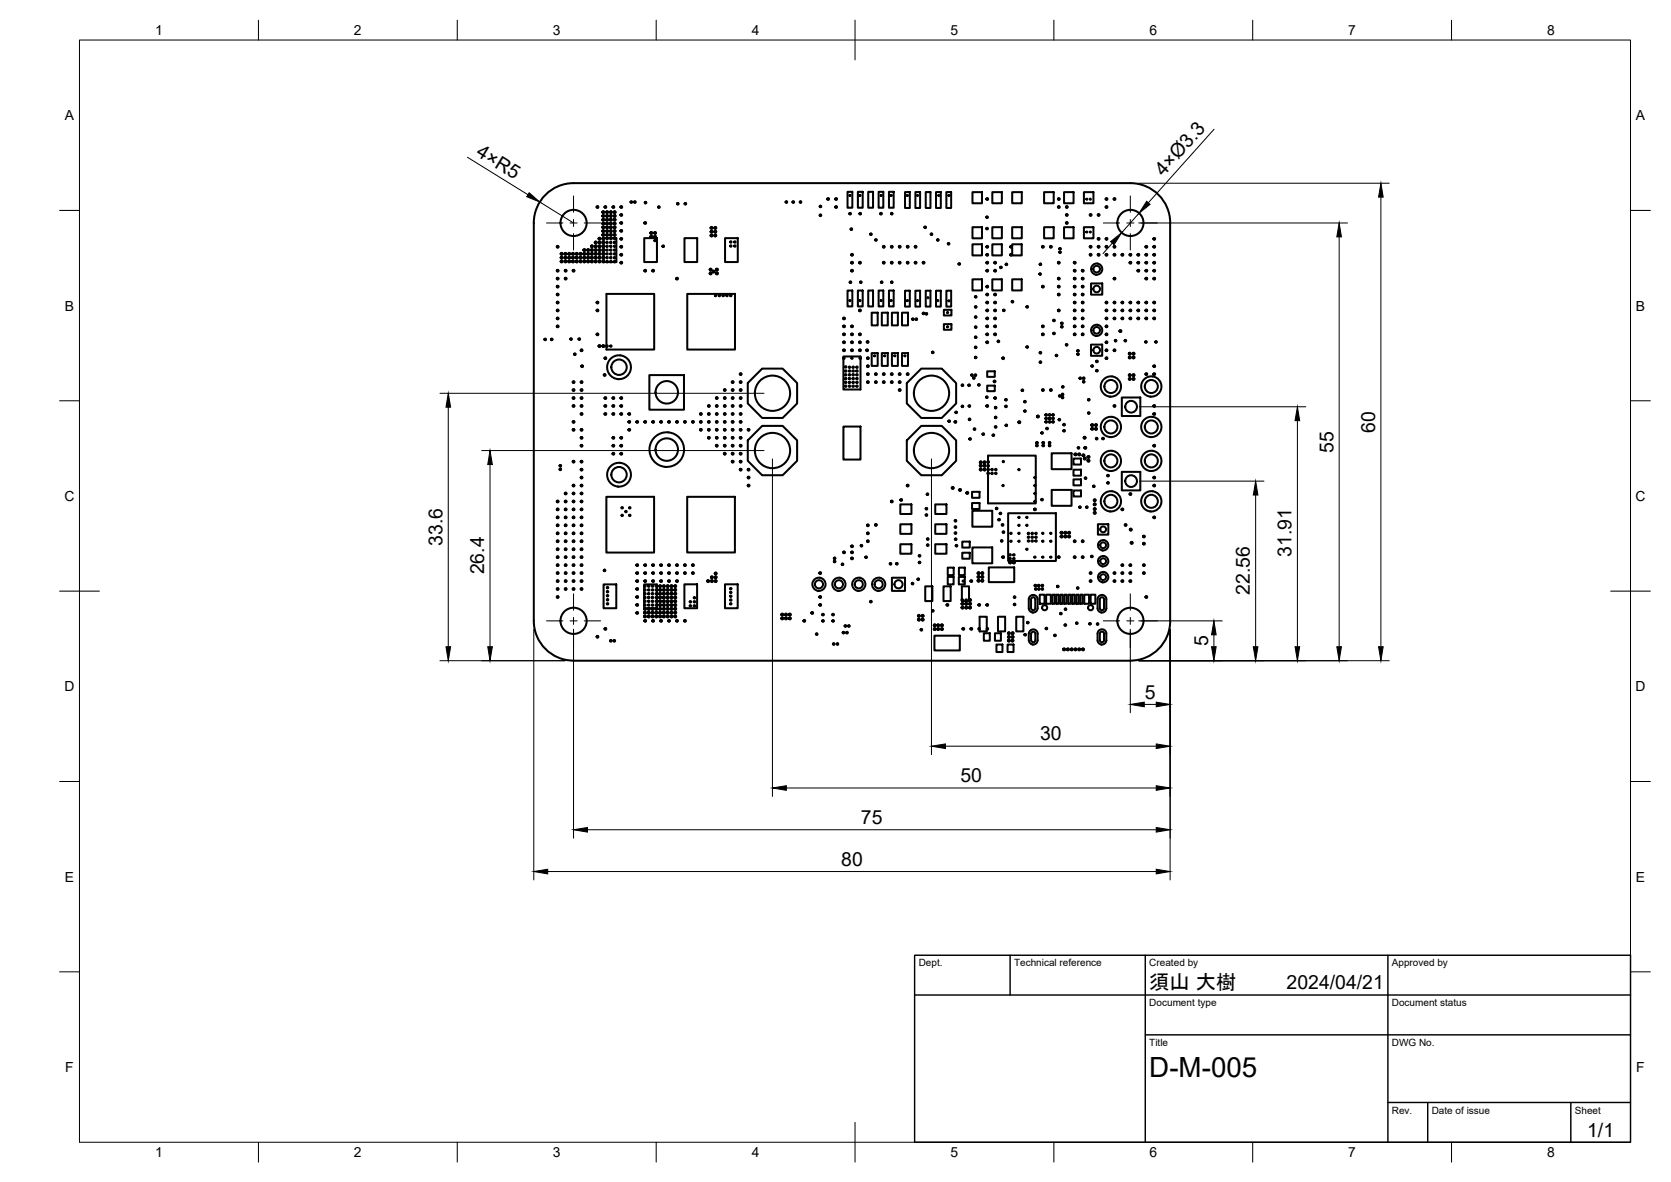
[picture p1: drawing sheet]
<svg xmlns="http://www.w3.org/2000/svg" width="420mm" height="297mm" viewBox="0 0 420 297" stroke-linecap="round" stroke-linejoin="round" font-family="sans-serif">
<defs><g id="words">
<text font-size="7" x="289" y="270.6">D-M-005</text>
<text font-size="5.1" x="289" y="248.5">須山 大樹</text>
<g font-size="4.9">
<text x="119.4" y="39" transform="rotate(32 119.4 39)">4×R5</text>
<text x="292.5" y="44.4" transform="rotate(-48 292.5 44.4)">4×Ø3.3</text>
<text x="335.3" y="113.8" transform="rotate(-90 335.3 113.8)">55</text>
<text x="345.8" y="108.7" transform="rotate(-90 345.8 108.7)">60</text>
<text x="111.3" y="137.2" transform="rotate(-90 111.3 137.2)">33.6</text>
<text x="324.8" y="139.9" transform="rotate(-90 324.8 139.9)">31.91</text>
<text x="121.8" y="144.3" transform="rotate(-90 121.8 144.3)">26.4</text>
<text x="314.3" y="149.5" transform="rotate(-90 314.3 149.5)">22.56</text>
<text x="303.8" y="162.4" transform="rotate(-90 303.8 162.4)">5</text>
<text x="287.8" y="175.6">5</text>
<text x="261.5" y="186.1">30</text>
<text x="241.5" y="196.6">50</text>
<text x="216.5" y="207.1">75</text>
<text x="211.5" y="217.6">80</text>
<text x="323.5" y="248.5">2024/04/21</text>
<text x="399.1" y="285.7">1/1</text>
</g>
<g font-size="3.5">
<text x="39" y="8.8">1</text>
<text x="89" y="8.8">2</text>
<text x="139" y="8.8">3</text>
<text x="189" y="8.8">4</text>
<text x="239" y="8.8">5</text>
<text x="289" y="8.8">6</text>
<text x="339" y="8.8">7</text>
<text x="389" y="8.8">8</text>
<text x="16.3" y="30.2">A</text>
<text x="411.3" y="30.2">A</text>
<text x="16.3" y="78">B</text>
<text x="411.3" y="78">B</text>
<text x="16.2" y="125.9">C</text>
<text x="411.2" y="125.9">C</text>
<text x="16.2" y="173.7">D</text>
<text x="411.2" y="173.7">D</text>
<text x="16.3" y="221.6">E</text>
<text x="411.3" y="221.6">E</text>
<text x="16.4" y="269.4">F</text>
<text x="411.4" y="269.4">F</text>
<text x="39" y="290.8">1</text>
<text x="89" y="290.8">2</text>
<text x="139" y="290.8">3</text>
<text x="189" y="290.8">4</text>
<text x="239" y="290.8">5</text>
<text x="289" y="290.8">6</text>
<text x="339" y="290.8">7</text>
<text x="389" y="290.8">8</text>
</g>
<g font-size="2.5">
<text x="231" y="242.9">Dept.</text>
<text x="255" y="242.9">Technical reference</text>
<text x="289" y="242.9">Created by</text>
<text x="350" y="242.9">Approved by</text>
<text x="289" y="252.8">Document type</text>
<text x="350" y="252.8">Document status</text>
<text x="289" y="262.9">Title</text>
<text x="350" y="262.9">DWG No.</text>
<text x="350" y="279.9">Rev.</text>
<text x="360" y="279.9">Date of issue</text>
<text x="396" y="279.9">Sheet</text>
</g>
</g></defs>
<!-- layer: Visible -->
<g fill="none" stroke="#000" stroke-width=".51">
<path d="M151.8 59.8h.7M151.9 59.8l-.4 .1 .3 .3M152.4 59.8h.4M152.7 59.8h.8M153.4 59.8h.4M153.7 59.8h.7M154.3 59.8h.4M154.6 59.8h.4v6.1h-.4M162 59.8h3.2v6.1h-3.2zM172.1 59.8h3.2v6.1h-3.2zM182.3 59.8h3.2v6.1h-3.2zM213.1 48.2h1.2v4h-1.2z"/>
<path d="M215.7 48.2h1.2v4h-1.2zM218.3 48.2h1.2v4h-1.2zM220.9 48.2h1.2v4h-1.2zM223.5 48.2h1.2v4h-1.2zM227.6 48.3h1.2v4h-1.2zM230.2 48.3h1.2v4h-1.2zM232.8 48.3h1.2v4h-1.2zM235.4 48.3h1.2v4h-1.2zM238 48.3h1.2v4h-1.2zM244.5 48.3h2.4v2.8h-2.4zM244.5 57.1h2.4v2.8h-2.4zM249.5 48.3h2.4v2.8h-2.4z"/>
<path d="M249.5 57.1h2.4v2.8h-2.4zM254.5 48.3h2.4v2.8h-2.4zM254.5 57.1h2.4v2.8h-2.4zM262.5 48.3h2.4v2.8h-2.4zM262.5 57.1h2.4v2.8h-2.4zM267.5 57.1h2.4v2.8h-2.4zM267.5 48.3h2.4v2.8h-2.4zM272.5 57.1h2.4v2.8h-2.4zM272.5 48.3h2.4v2.8h-2.4zM294.2 56v100M294.2 56a10 10 0 0 0-10-10h-140a10 10 0 0 0-10 10v100a10 10 0 0 0 10 10h140a10 10 0 0 0 10-10M151.8 60.1v.7"/>
<path d="M151.8 61.1v.7M151.8 62v.7M151.8 63v.7M151.8 64v.6M151.8 65.9h.7M151.8 64.5l-.4 .2 .4 .3v.6M151.8 61.7l-.4 .2 .4 .2M151.8 60.7l-.4 .2 .4 .3M151.8 62.6l-.4 .2 .4 .3M151.8 63.6l-.4 .2 .4 .2M151.8 65.5l-.3 .3h.4M151.8 61.7l-.3 .2 .3 .1"/>
<path d="M151.8 60.8l-.3 .1 .3 .2M151.8 62.7l-.3 .1 .3 .2M151.8 63.7l-.3 .1 .3 .1M151.8 61.7v.3M151.8 60.8v.3M151.8 62.7v.3M151.8 63.7v.2M152.4 65.8h.4M152.7 65.9h.8M153.4 65.8h.4M153.7 65.9h.7M154.3 65.8h.4"/>
<path d="M172.8 73.9h12v13.9h-12zM213.1 73h1.2v4h-1.2zM215.7 73h1.2v4h-1.2zM218.3 73h1.2v4h-1.2zM219.2 78.6h1.5v3.2h-1.5zM220.9 73h1.2v4h-1.2zM221.7 78.6h1.5v3.2h-1.5zM223.5 73h1.2v4h-1.2zM224.3 78.6h1.5v3.2h-1.5zM226.8 78.6h1.5v3.2h-1.5zM227.6 73.1h1.2v4h-1.2zM230.2 73.1h1.2v4h-1.2z"/>
<path d="M232.8 73.1h1.2v4h-1.2zM235.4 73.1h1.2v4h-1.2zM237.3 77.9h1.9v1.4h-1.9zM238 73.1h1.2v4h-1.2zM244.5 70.2h2.4v2.8h-2.4zM244.5 61.4h2.4v2.8h-2.4zM249.5 70.2h2.4v2.8h-2.4zM249.5 61.4h2.4v2.8h-2.4zM254.5 70.2h2.4v2.8h-2.4zM254.5 61.4h2.4v2.8h-2.4zM274.3 71.2h2.9v2.8h-2.9zM275.7 69a1.41 1.41 0 0 0 1.3-2 1.41 1.41 0 0 0-2.4-.2 1.41 1.41 0 0 0 .9 2.2l.2 .1"/>
<path d="M152.5 86.9v-13h12v13.9h-12v-.7M152.5 86.9v.2M152.5 86.9l.3 .1-.3 .1M152.5 86.8v.4M155.3 95.3a3 3 0 0 1-2.1-4.7 3 3 0 0 1 5.1 .3 3 3 0 0 1-2.8 4.4h-.2M163.3 94.3h8.7v8.7h-8.7zM212.1 89.6h4.3v8.3h-4.3zM212.1 89.9v.3M216.1 89.9h.2v.2h-.2zM216.4 89.9v.3M216.4 90h.1M219.2 88.7h1.5v3.3h-1.5z"/>
<path d="M221.7 88.7h1.5v3.3h-1.5zM224.3 88.7h1.5v3.3h-1.5zM226.8 88.7h1.5v3.3h-1.5zM237.3 81.5h1.9v1.4h-1.9zM248.2 96.9h1.9v1.4h-1.9zM248.2 93.3h1.9v1.4h-1.9zM274.3 86.6h2.8v2.8h-2.8zM279 99.7a2.55 2.55 0 0 1-1.8-4 2.55 2.55 0 0 1 4.4 .3 2.55 2.55 0 0 1-2.4 3.7h-.2M282.1 99.9h4.6v4.6h-4.6zM289.2 99.7a2.55 2.55 0 0 1-1.8-4 2.55 2.55 0 0 1 4.4 .3 2.55 2.55 0 0 1-2.4 3.7h-.2M167.3 117.3a4.3 4.3 0 0 1-3.3-6.8 4.3 4.3 0 0 1 7.5 .5 4.3 4.3 0 0 1-4 6.3h-.3M212.1 107.2h4.3v8.3h-4.3z"/>
<path d="M248.4 115.9v-1.4h12v12h-12v-7.4M248.4 116.3v.6M248.4 117.2v.6M248.4 118.2v.6M248.4 117.8v.4M248.4 115.9v.4M248.4 118.8v.3M248.4 117.8l.3 .2-.3 .2M248.4 115.9l.3 .2-.3 .2M248.4 118.8l.3 .2-.3 .1M248.4 117.8l-.1 .2 .1 .2M248.4 115.9l-.1 .2 .1 .2"/>
<path d="M248.4 118.7l-.1 .3 .1 .2M248.4 116.8l-.1 .2 .1 .3M264.4 113.9h5v4h-5zM269.9 115.2h1.9v1.5h-1.9zM269.9 118h1.9v1.5h-1.9zM282.1 118.6h4.6v4.6h-4.6zM152.5 124.8h12v14.1h-12zM155.5 122.3a3 3 0 0 0 2.8-4.3 3 3 0 0 0-5.1-.4 3 3 0 0 0 2.1 4.7h.2M172.8 124.8h12v14h-12zM226.4 126.8h2.8v2.4h-2.8zM226.4 131.7h2.8v2.5h-2.8zM226.4 136.8h2.8v2.4h-2.8z"/>
<path d="M235.2 126.8h2.8v2.4h-2.8zM235.2 131.7h2.8v2.5h-2.8zM235.2 136.8h2.8v2.4h-2.8zM242 136.1h1.8v1.5h-1.8zM242 138.9h1.8v1.5h-1.8zM244.4 123.6h1.9v1.5h-1.9zM244.4 126.4h1.9v1.5h-1.9zM244.5 128.4h5v4h-5zM244.5 137.6h5v4h-5zM253.5 129h12v12h-12zM264.4 123.1h5v4h-5zM269.9 120.5h1.9v1.5h-1.9z"/>
<path d="M269.9 123.3h1.9v1.5h-1.9zM276.1 131.7h2.6v2.7h-2.6zM277.2 138.3l.1 .1M277.2 138.3a1.3 1.3 0 0 1-.9-2 1.3 1.3 0 0 1 2.3 .2 1.3 1.3 0 0 1-1.3 1.8M151.8 146.9h3.2v6h-3.2zM162 150.9v.4M162 150v.3M162 148.1v.3M162 149v.4M162 151.9v.3M162 147.1v.4M162 152.8l-.1 .2 .3 .3 .2-.3-.1-.2"/>
<path d="M162.2 152.9h.8M162.9 152.8v.2l.2 .3 .3-.3-.1-.2M163.2 152.9h.8M163.9 152.8l-.1 .2 .3 .3 .2-.3-.1-.2M164.1 152.9h.9M165.2 147.2v-.3h-3.2v6h.1M165.2 152.2l-.1 .7M165.2 147.4v.8M165.2 148.3v.8M165.2 149.3v.8M165.2 150.2v.8M165.2 151.2v.8"/>
<path d="M165.2 150v.3M165.2 149v.4M165.2 148.1v.3M165.2 147.1v.4M165.2 152.8a.24 .24 0 0 1 0 .4 .24 .24 0 0 1-.3 0 .24 .24 0 0 1-.1-.4M165.2 151.9v.3M165.2 150.9v.4M172.1 146.8h3.2v6.1h-3.2zM182.3 146.8h3.2v6.1h-3.2zM205.8 148.5a1.66 1.66 0 0 0 1.6-2.4 1.66 1.66 0 0 0-2.8-.3 1.66 1.66 0 0 0 1.1 2.7h.1M210.7 148.5a1.66 1.66 0 0 0 1.8-2.1 1.66 1.66 0 0 0-2.7-.8 1.66 1.66 0 0 0 .5 2.7l.4 .2M224.3 145.2h3.3v3.3h-3.3z"/>
<path d="M232.6 147.3h1.8v3.8h-1.8zM234.9 159.8h6.4v3.7h-6.4zM237.2 147.3h1.8v3.8h-1.8zM238.3 145h1.5v1.9h-1.5zM238.3 142.6h1.5v1.9h-1.5zM241.1 145h1.5v1.9h-1.5zM241.1 142.6h1.5v1.9h-1.5zM241.9 150.7v-3.4h1.7v3.8h-1.7v-.2M241.9 150.6v.4M246.3 158.1v.6h1.8v-.6M246.3 157.8l-.3 .2 .3 .2M247.4 159.1h1.5v1.9h-1.5z"/>
<path d="M248.1 157.9v-2.9h-1.8v2.9M248.1 157.9l.3 .1-.3 .1M248.1 157.9v.2M248.1 157.8l.4 .2-.4 .2M248.6 142.6h6.4v3.7h-6.4zM250.2 159.1h1.5v1.9h-1.5zM250.9 155h1.8v3.7h-1.8zM255.5 155h1.8v3.7h-1.8zM259.2 159.3v1.6M259.3 159.3a.54 .54 0 0 1 .5-.6 .54 .54 0 0 1 .5 .6M259.3 150.3a.53 .53 0 0 1 .6-.2 .53 .53 0 0 1 .4 .5v2.2a.54 .54 0 0 1-.5 .6 .54 .54 0 0 1-.6-.6zM259.6 153.9h.1a1.11 1.11 0 0 0 1.2-1v-2.3a1.11 1.11 0 0 0-1.1-1.1 1.11 1.11 0 0 0-1.1 1.1v2.3a1.12 1.12 0 0 0 .9 1"/>
<path d="M260.3 159.3v1.6M260.9 159.2v1.7M260.9 159.2a1.11 1.11 0 0 0-1.1-1 1.11 1.11 0 0 0-1.1 1v1.7a1.17 1.17 0 0 0 .9 1.1M261.5 149.4l1.1 .1v2.2h-1.2zM263.1 149.4l1.1 .1v2.2h-1.2zM264.6 149.4l.6 .1v2.2h-.6zM265.6 149.4l.6 .1v2.2h-.6zM266.6 149.4l.6 .1v2.2h-.6zM267.7 149.4h.5v2.3h-.6zM268.6 149.4l.6 .1v2.2h-.6zM269.6 149.4l.6 .1v2.2h-.6zM270.6 149.4l.6 .1v2.2h-.6z"/>
<path d="M271.6 149.5l.6-.1v2.3h-.6zM272.6 149.5h1.2v2.2h-1.2zM274.2 149.5h1.2v2.2h-1.2zM276 159.2v1.7a1.11 1.11 0 0 0 .9 1.1M276 159.2a1.11 1.11 0 0 1 1.1-1.1 1.11 1.11 0 0 1 1.1 1.1M276.5 159.3v1.6a.54 .54 0 0 0 .6 .5 .54 .54 0 0 0 .5-.5v-1.6M276.5 159.3a.54 .54 0 0 1 .6-.6 .54 .54 0 0 1 .5 .6M276.6 150.3a.53 .53 0 0 1 .6-.2 .53 .53 0 0 1 .4 .5v2.2a.54 .54 0 0 1-.5 .6 .54 .54 0 0 1-.6-.6zM277.2 146.3l.1 .1M277.2 142.3l.1 .1M277.2 146.3a1.3 1.3 0 0 1-.9-2 1.3 1.3 0 0 1 2.3 .2 1.3 1.3 0 0 1-1.3 1.8M277.2 142.3a1.3 1.3 0 0 1-.9-2 1.3 1.3 0 0 1 2.3 .2 1.3 1.3 0 0 1-1.3 1.8"/>
<path d="M278.2 150.6v2.3M278.2 159.2v1.7M278.2 152.9a1.11 1.11 0 0 1-1.3 1M278.2 150.6a1.11 1.11 0 0 0-1.1-1.1 1.11 1.11 0 0 0-1.1 1.1v2.3a1.12 1.12 0 0 0 .9 1M250.5 162h1.6v1.9h-1.6zM253.3 162h1.5v1.9h-1.5zM259.3 160.9a.54 .54 0 0 0 .5 .5 .54 .54 0 0 0 .5-.5M260.9 160.9a1.14 1.14 0 0 1-1.3 1.1M278.2 160.9a1.14 1.14 0 0 1-1.3 1.1"/>
<circle cx="144.2" cy="56" r="3.3"/>
<circle cx="150.2" cy="52" r=".22"/>
<circle cx="150.2" cy="52" r=".16"/>
<circle cx="150.7" cy="60" r=".18"/>
<circle cx="150.7" cy="60" r=".24"/>
<circle cx="151.7" cy="55.2" r=".18"/>
<circle cx="151.7" cy="53.3" r=".18"/>
<circle cx="151.7" cy="58.1" r=".18"/>
<circle cx="151.7" cy="54.3" r=".18"/>
<circle cx="151.7" cy="57.1" r=".18"/>
<circle cx="151.7" cy="59" r=".18"/>
<circle cx="151.7" cy="56.2" r=".18"/>
<circle cx="151.7" cy="55.2" r=".24"/>
<circle cx="151.7" cy="53.3" r=".24"/>
<circle cx="151.7" cy="58.1" r=".24"/>
<circle cx="151.7" cy="54.3" r=".24"/>
<circle cx="151.7" cy="56.2" r=".24"/>
<circle cx="151.7" cy="57.1" r=".24"/>
<circle cx="151.7" cy="59" r=".24"/>
<circle cx="151.7" cy="60" r=".18"/>
<circle cx="152.2" cy="52" r=".22"/>
<circle cx="152.2" cy="52" r=".16"/>
<circle cx="152.6" cy="58.1" r=".18"/>
<circle cx="152.6" cy="54.3" r=".18"/>
<circle cx="152.6" cy="56.2" r=".18"/>
<circle cx="152.6" cy="55.2" r=".18"/>
<circle cx="152.6" cy="57.1" r=".18"/>
<circle cx="152.6" cy="53.3" r=".18"/>
<circle cx="152.6" cy="59" r=".18"/>
<circle cx="152.6" cy="57.1" r=".24"/>
<circle cx="152.6" cy="58.1" r=".24"/>
<circle cx="152.6" cy="55.2" r=".24"/>
<circle cx="152.6" cy="54.3" r=".24"/>
<circle cx="152.6" cy="56.2" r=".24"/>
<circle cx="152.6" cy="53.3" r=".24"/>
<circle cx="152.6" cy="59" r=".24"/>
<circle cx="152.6" cy="60" r=".18"/>
<circle cx="153.6" cy="57.1" r=".18"/>
<circle cx="153.6" cy="54.3" r=".18"/>
<circle cx="153.6" cy="53.3" r=".18"/>
<circle cx="153.6" cy="58.1" r=".18"/>
<circle cx="153.6" cy="55.2" r=".18"/>
<circle cx="153.6" cy="56.2" r=".18"/>
<circle cx="153.6" cy="59" r=".18"/>
<circle cx="153.6" cy="54.3" r=".24"/>
<circle cx="153.6" cy="56.2" r=".24"/>
<circle cx="153.6" cy="57.1" r=".24"/>
<circle cx="153.6" cy="58.1" r=".24"/>
<circle cx="153.6" cy="59" r=".24"/>
<circle cx="153.6" cy="53.3" r=".24"/>
<circle cx="153.6" cy="55.2" r=".24"/>
<circle cx="153.6" cy="60" r=".18"/>
<circle cx="154.2" cy="52" r=".22"/>
<circle cx="154.2" cy="52" r=".16"/>
<circle cx="154.5" cy="59" r=".18"/>
<circle cx="154.5" cy="56.2" r=".18"/>
<circle cx="154.5" cy="57.1" r=".18"/>
<circle cx="154.5" cy="58.1" r=".18"/>
<circle cx="154.5" cy="55.2" r=".18"/>
<circle cx="154.5" cy="54.3" r=".18"/>
<circle cx="154.5" cy="53.3" r=".18"/>
<circle cx="154.5" cy="57.1" r=".24"/>
<circle cx="154.5" cy="58.1" r=".24"/>
<circle cx="154.5" cy="59" r=".24"/>
<circle cx="154.5" cy="55.2" r=".24"/>
<circle cx="154.5" cy="53.3" r=".24"/>
<circle cx="154.5" cy="56.2" r=".24"/>
<circle cx="154.5" cy="54.3" r=".24"/>
<circle cx="154.5" cy="60" r=".18"/>
<circle cx="156.2" cy="52" r=".22"/>
<circle cx="156.2" cy="56" r=".22"/>
<circle cx="156.2" cy="58" r=".22"/>
<circle cx="156.2" cy="54" r=".22"/>
<circle cx="156.2" cy="58" r=".16"/>
<circle cx="156.2" cy="54" r=".16"/>
<circle cx="156.2" cy="56" r=".16"/>
<circle cx="156.2" cy="52" r=".16"/>
<circle cx="158.7" cy="50.8" r=".14"/>
<circle cx="158.7" cy="50.8" r=".2"/>
<circle cx="159.6" cy="50.8" r=".14"/>
<circle cx="159.6" cy="50.8" r=".2"/>
<circle cx="162.2" cy="56" r=".22"/>
<circle cx="162.2" cy="56" r=".16"/>
<circle cx="162.3" cy="50.9" r=".14"/>
<circle cx="162.3" cy="50.9" r=".2"/>
<circle cx="163.8" cy="58.5" r=".18"/>
<circle cx="163.8" cy="59.5" r=".18"/>
<circle cx="163.8" cy="59.5" r=".24"/>
<circle cx="163.8" cy="58.5" r=".24"/>
<circle cx="164.7" cy="58.5" r=".18"/>
<circle cx="164.7" cy="59.5" r=".18"/>
<circle cx="164.7" cy="59.5" r=".24"/>
<circle cx="164.7" cy="58.5" r=".24"/>
<circle cx="165.7" cy="52" r=".14"/>
<circle cx="165.7" cy="52" r=".2"/>
<circle cx="170.4" cy="51.2" r=".14"/>
<circle cx="170.4" cy="51.2" r=".2"/>
<circle cx="172.3" cy="51.2" r=".14"/>
<circle cx="172.3" cy="51.2" r=".2"/>
<circle cx="178.9" cy="59.2" r=".18"/>
<circle cx="178.9" cy="57.3" r=".18"/>
<circle cx="178.9" cy="58.2" r=".18"/>
<circle cx="178.9" cy="57.3" r=".24"/>
<circle cx="178.9" cy="58.2" r=".24"/>
<circle cx="178.9" cy="59.2" r=".24"/>
<circle cx="179.9" cy="57.3" r=".18"/>
<circle cx="179.9" cy="59.2" r=".18"/>
<circle cx="179.9" cy="58.2" r=".18"/>
<circle cx="179.9" cy="59.2" r=".24"/>
<circle cx="179.9" cy="57.3" r=".24"/>
<circle cx="179.9" cy="58.2" r=".24"/>
<circle cx="197.7" cy="50.8" r=".14"/>
<circle cx="197.7" cy="50.8" r=".2"/>
<circle cx="199.5" cy="50.8" r=".14"/>
<circle cx="199.5" cy="50.8" r=".2"/>
<circle cx="201.3" cy="50.8" r=".14"/>
<circle cx="201.3" cy="50.8" r=".2"/>
<circle cx="206.3" cy="54.1" r=".14"/>
<circle cx="206.3" cy="51.9" r=".14"/>
<circle cx="206.3" cy="51.9" r=".2"/>
<circle cx="206.3" cy="54.1" r=".2"/>
<circle cx="208.2" cy="50" r=".22"/>
<circle cx="208.2" cy="50" r=".16"/>
<circle cx="210.2" cy="52" r=".22"/>
<circle cx="210.2" cy="50" r=".22"/>
<circle cx="210.2" cy="52" r=".16"/>
<circle cx="210.2" cy="50" r=".16"/>
<circle cx="213.7" cy="49.1" r=".14"/>
<circle cx="213.8" cy="53.7" r=".14"/>
<circle cx="213.8" cy="53.7" r=".2"/>
<circle cx="214.1" cy="57.6" r=".14"/>
<circle cx="214.1" cy="57.6" r=".2"/>
<circle cx="216.2" cy="49.1" r=".14"/>
<circle cx="216.3" cy="53.7" r=".14"/>
<circle cx="216.3" cy="53.7" r=".2"/>
<circle cx="219" cy="58.9" r=".14"/>
<circle cx="219" cy="58.9" r=".2"/>
<circle cx="221.5" cy="53.7" r=".14"/>
<circle cx="221.5" cy="53.7" r=".2"/>
<circle cx="221.6" cy="49.1" r=".14"/>
<circle cx="224.1" cy="49.1" r=".14"/>
<circle cx="224.2" cy="53.7" r=".14"/>
<circle cx="224.2" cy="53.7" r=".2"/>
<circle cx="228.2" cy="49.1" r=".14"/>
<circle cx="230.7" cy="49.1" r=".14"/>
<circle cx="232.6" cy="57.1" r=".14"/>
<circle cx="232.6" cy="57.1" r=".2"/>
<circle cx="234.2" cy="58.9" r=".14"/>
<circle cx="234.2" cy="58.9" r=".2"/>
<circle cx="236.1" cy="49.1" r=".14"/>
<circle cx="238.6" cy="49.1" r=".14"/>
<circle cx="248.2" cy="57.4" r=".14"/>
<circle cx="248.2" cy="54.6" r=".14"/>
<circle cx="248.2" cy="57.4" r=".2"/>
<circle cx="248.2" cy="54.6" r=".2"/>
<circle cx="248.2" cy="50" r=".22"/>
<circle cx="248.2" cy="50" r=".16"/>
<circle cx="266.2" cy="50" r=".22"/>
<circle cx="266.2" cy="52" r=".22"/>
<circle cx="266.2" cy="52" r=".16"/>
<circle cx="266.2" cy="50" r=".16"/>
<circle cx="268.2" cy="52" r=".22"/>
<circle cx="268.2" cy="54" r=".22"/>
<circle cx="268.2" cy="56" r=".22"/>
<circle cx="268.2" cy="52" r=".16"/>
<circle cx="268.2" cy="54" r=".16"/>
<circle cx="268.2" cy="56" r=".16"/>
<circle cx="273.3" cy="50.1" r=".14"/>
<circle cx="273.3" cy="58.3" r=".14"/>
<circle cx="274.2" cy="50.1" r=".14"/>
<circle cx="274.2" cy="58.3" r=".14"/>
<circle cx="274.2" cy="54" r=".22"/>
<circle cx="274.2" cy="54" r=".16"/>
<circle cx="276.2" cy="54" r=".22"/>
<circle cx="276.2" cy="54" r=".16"/>
<circle cx="278.2" cy="50" r=".22"/>
<circle cx="278.2" cy="52" r=".22"/>
<circle cx="278.2" cy="50" r=".16"/>
<circle cx="278.2" cy="52" r=".16"/>
<circle cx="280.2" cy="50" r=".22"/>
<circle cx="280.2" cy="50" r=".16"/>
<circle cx="284.2" cy="56" r="3.3"/>
<circle cx="140.2" cy="70" r=".22"/>
<circle cx="140.2" cy="72" r=".22"/>
<circle cx="140.2" cy="76" r=".22"/>
<circle cx="140.2" cy="74" r=".22"/>
<circle cx="140.2" cy="78" r=".22"/>
<circle cx="140.2" cy="68" r=".22"/>
<circle cx="140.2" cy="62" r=".22"/>
<circle cx="140.2" cy="76" r=".16"/>
<circle cx="140.2" cy="72" r=".16"/>
<circle cx="140.2" cy="70" r=".16"/>
<circle cx="140.2" cy="74" r=".16"/>
<circle cx="140.2" cy="78" r=".16"/>
<circle cx="140.2" cy="68" r=".16"/>
<circle cx="140.2" cy="62" r=".16"/>
<circle cx="141.2" cy="64.7" r=".18"/>
<circle cx="141.2" cy="63.8" r=".18"/>
<circle cx="141.2" cy="65.7" r=".18"/>
<circle cx="141.2" cy="64.7" r=".24"/>
<circle cx="141.2" cy="65.7" r=".24"/>
<circle cx="141.2" cy="63.8" r=".24"/>
<circle cx="142.2" cy="65.7" r=".18"/>
<circle cx="142.2" cy="63.8" r=".18"/>
<circle cx="142.2" cy="64.7" r=".18"/>
<circle cx="142.2" cy="64.7" r=".24"/>
<circle cx="142.2" cy="65.7" r=".24"/>
<circle cx="142.2" cy="63.8" r=".24"/>
<circle cx="142.2" cy="70" r=".22"/>
<circle cx="142.2" cy="68" r=".22"/>
<circle cx="142.2" cy="70" r=".16"/>
<circle cx="142.2" cy="68" r=".16"/>
<circle cx="143.1" cy="65.7" r=".18"/>
<circle cx="143.1" cy="64.7" r=".18"/>
<circle cx="143.1" cy="63.8" r=".18"/>
<circle cx="143.1" cy="63.8" r=".24"/>
<circle cx="143.1" cy="65.7" r=".24"/>
<circle cx="143.1" cy="64.7" r=".24"/>
<circle cx="144.1" cy="65.7" r=".18"/>
<circle cx="144.1" cy="64.7" r=".18"/>
<circle cx="144.1" cy="63.8" r=".18"/>
<circle cx="144.1" cy="64.7" r=".24"/>
<circle cx="144.1" cy="63.8" r=".24"/>
<circle cx="144.1" cy="65.7" r=".24"/>
<circle cx="144.2" cy="68" r=".22"/>
<circle cx="144.2" cy="68" r=".16"/>
<circle cx="145" cy="64.7" r=".18"/>
<circle cx="145" cy="63.8" r=".18"/>
<circle cx="145" cy="65.7" r=".18"/>
<circle cx="145" cy="63.8" r=".24"/>
<circle cx="145" cy="64.7" r=".24"/>
<circle cx="145" cy="65.7" r=".24"/>
<circle cx="146" cy="63.8" r=".18"/>
<circle cx="146" cy="65.7" r=".18"/>
<circle cx="146" cy="64.7" r=".18"/>
<circle cx="146" cy="64.7" r=".24"/>
<circle cx="146" cy="63.8" r=".24"/>
<circle cx="146" cy="65.7" r=".24"/>
<circle cx="146.9" cy="65.7" r=".18"/>
<circle cx="146.9" cy="64.7" r=".18"/>
<circle cx="146.9" cy="63.8" r=".18"/>
<circle cx="146.9" cy="62.8" r=".18"/>
<circle cx="146.9" cy="63.8" r=".24"/>
<circle cx="146.9" cy="62.8" r=".24"/>
<circle cx="146.9" cy="64.7" r=".24"/>
<circle cx="146.9" cy="65.7" r=".24"/>
<circle cx="147.9" cy="62.8" r=".18"/>
<circle cx="147.9" cy="64.7" r=".18"/>
<circle cx="147.9" cy="65.7" r=".18"/>
<circle cx="147.9" cy="63.8" r=".18"/>
<circle cx="147.9" cy="64.7" r=".24"/>
<circle cx="147.9" cy="65.7" r=".24"/>
<circle cx="147.9" cy="63.8" r=".24"/>
<circle cx="147.9" cy="62.8" r=".24"/>
<circle cx="148.8" cy="61.9" r=".18"/>
<circle cx="148.8" cy="62.8" r=".18"/>
<circle cx="148.8" cy="64.7" r=".18"/>
<circle cx="148.8" cy="63.8" r=".18"/>
<circle cx="148.8" cy="65.7" r=".18"/>
<circle cx="148.8" cy="61.9" r=".24"/>
<circle cx="148.8" cy="62.8" r=".24"/>
<circle cx="148.8" cy="63.8" r=".24"/>
<circle cx="148.8" cy="65.7" r=".24"/>
<circle cx="148.8" cy="64.7" r=".24"/>
<circle cx="149.8" cy="62.8" r=".18"/>
<circle cx="149.8" cy="61.9" r=".18"/>
<circle cx="149.8" cy="63.8" r=".18"/>
<circle cx="149.8" cy="65.7" r=".18"/>
<circle cx="149.8" cy="60.9" r=".18"/>
<circle cx="149.8" cy="64.7" r=".18"/>
<circle cx="149.8" cy="62.8" r=".24"/>
<circle cx="149.8" cy="60.9" r=".24"/>
<circle cx="149.8" cy="64.7" r=".24"/>
<circle cx="149.8" cy="65.7" r=".24"/>
<circle cx="149.8" cy="61.9" r=".24"/>
<circle cx="149.8" cy="63.8" r=".24"/>
<circle cx="150.2" cy="78" r=".22"/>
<circle cx="150.2" cy="76" r=".22"/>
<circle cx="150.2" cy="76" r=".16"/>
<circle cx="150.2" cy="78" r=".16"/>
<circle cx="150.7" cy="61.9" r=".18"/>
<circle cx="150.7" cy="62.8" r=".18"/>
<circle cx="150.7" cy="63.8" r=".18"/>
<circle cx="150.7" cy="64.7" r=".18"/>
<circle cx="150.7" cy="65.7" r=".18"/>
<circle cx="150.7" cy="60.9" r=".18"/>
<circle cx="150.7" cy="61.9" r=".24"/>
<circle cx="150.7" cy="63.8" r=".24"/>
<circle cx="150.7" cy="60.9" r=".24"/>
<circle cx="150.7" cy="62.8" r=".24"/>
<circle cx="150.7" cy="64.7" r=".24"/>
<circle cx="150.7" cy="65.7" r=".24"/>
<circle cx="151.7" cy="65.7" r=".18"/>
<circle cx="151.7" cy="64.7" r=".18"/>
<circle cx="152.6" cy="61.9" r=".18"/>
<circle cx="152.6" cy="63.8" r=".18"/>
<circle cx="152.6" cy="64.7" r=".18"/>
<circle cx="152.6" cy="62.8" r=".18"/>
<circle cx="152.6" cy="60.9" r=".18"/>
<circle cx="152.6" cy="65.7" r=".18"/>
<circle cx="153.6" cy="64.7" r=".18"/>
<circle cx="153.6" cy="61.9" r=".18"/>
<circle cx="153.6" cy="63.8" r=".18"/>
<circle cx="153.6" cy="60.9" r=".18"/>
<circle cx="153.6" cy="62.8" r=".18"/>
<circle cx="153.6" cy="65.7" r=".18"/>
<circle cx="154.5" cy="60.9" r=".18"/>
<circle cx="154.5" cy="62.8" r=".18"/>
<circle cx="154.5" cy="61.9" r=".18"/>
<circle cx="154.5" cy="63.8" r=".18"/>
<circle cx="154.5" cy="64.7" r=".18"/>
<circle cx="154.5" cy="65.7" r=".18"/>
<circle cx="156.2" cy="64" r=".22"/>
<circle cx="156.2" cy="62" r=".22"/>
<circle cx="156.2" cy="66" r=".22"/>
<circle cx="156.2" cy="60" r=".22"/>
<circle cx="156.2" cy="64" r=".16"/>
<circle cx="156.2" cy="62" r=".16"/>
<circle cx="156.2" cy="66" r=".16"/>
<circle cx="156.2" cy="60" r=".16"/>
<circle cx="162.2" cy="68" r=".22"/>
<circle cx="162.2" cy="68" r=".16"/>
<circle cx="164.2" cy="68" r=".22"/>
<circle cx="164.2" cy="68" r=".16"/>
<circle cx="164.7" cy="60.4" r=".18"/>
<circle cx="166.8" cy="61.9" r=".14"/>
<circle cx="166.8" cy="61.9" r=".2"/>
<circle cx="170.2" cy="70" r=".22"/>
<circle cx="170.2" cy="70" r=".16"/>
<circle cx="178.7" cy="67.8" r=".18"/>
<circle cx="178.7" cy="68.7" r=".18"/>
<circle cx="178.7" cy="68.7" r=".24"/>
<circle cx="178.7" cy="67.8" r=".24"/>
<circle cx="179.5" cy="68.2" r=".18"/>
<circle cx="179.5" cy="68.2" r=".24"/>
<circle cx="179.9" cy="74.3" r=".18"/>
<circle cx="180.3" cy="67.8" r=".18"/>
<circle cx="180.3" cy="68.7" r=".18"/>
<circle cx="180.3" cy="67.8" r=".24"/>
<circle cx="180.3" cy="68.7" r=".24"/>
<circle cx="180.9" cy="74.3" r=".18"/>
<circle cx="181.9" cy="74.3" r=".18"/>
<circle cx="182.8" cy="74.3" r=".18"/>
<circle cx="183.8" cy="74.3" r=".18"/>
<circle cx="183.8" cy="61.8" r=".18"/>
<circle cx="183.8" cy="60.8" r=".18"/>
<circle cx="184.8" cy="60.8" r=".18"/>
<circle cx="184.8" cy="61.8" r=".18"/>
<circle cx="213.7" cy="75.5" r=".14"/>
<circle cx="213.8" cy="70.9" r=".14"/>
<circle cx="213.8" cy="70.9" r=".2"/>
<circle cx="214.2" cy="64" r=".22"/>
<circle cx="214.2" cy="66" r=".22"/>
<circle cx="214.2" cy="68" r=".22"/>
<circle cx="214.2" cy="68" r=".16"/>
<circle cx="214.2" cy="66" r=".16"/>
<circle cx="214.2" cy="64" r=".16"/>
<circle cx="216.2" cy="78" r=".22"/>
<circle cx="216.2" cy="66" r=".22"/>
<circle cx="216.2" cy="78" r=".16"/>
<circle cx="216.2" cy="66" r=".16"/>
<circle cx="216.2" cy="75.5" r=".14"/>
<circle cx="216.4" cy="70.9" r=".14"/>
<circle cx="216.4" cy="70.9" r=".2"/>
<circle cx="220.2" cy="60.3" r=".14"/>
<circle cx="220.2" cy="60.3" r=".2"/>
<circle cx="221.6" cy="75.5" r=".14"/>
<circle cx="221.7" cy="70.9" r=".14"/>
<circle cx="221.7" cy="70.9" r=".2"/>
<circle cx="222.2" cy="62" r=".22"/>
<circle cx="222.2" cy="66" r=".22"/>
<circle cx="222.2" cy="62" r=".16"/>
<circle cx="222.2" cy="66" r=".16"/>
<circle cx="224.1" cy="75.5" r=".14"/>
<circle cx="224.2" cy="66" r=".22"/>
<circle cx="224.2" cy="62" r=".22"/>
<circle cx="224.2" cy="70.9" r=".14"/>
<circle cx="224.2" cy="70.9" r=".2"/>
<circle cx="224.2" cy="66" r=".16"/>
<circle cx="224.2" cy="62" r=".16"/>
<circle cx="226.2" cy="66" r=".22"/>
<circle cx="226.2" cy="62" r=".22"/>
<circle cx="226.2" cy="62" r=".16"/>
<circle cx="226.2" cy="66" r=".16"/>
<circle cx="228.2" cy="75.5" r=".14"/>
<circle cx="228.2" cy="62" r=".22"/>
<circle cx="228.2" cy="66" r=".22"/>
<circle cx="228.2" cy="66" r=".16"/>
<circle cx="228.2" cy="62" r=".16"/>
<circle cx="230.2" cy="62" r=".22"/>
<circle cx="230.2" cy="66" r=".22"/>
<circle cx="230.2" cy="62" r=".16"/>
<circle cx="230.2" cy="66" r=".16"/>
<circle cx="230.7" cy="75.5" r=".14"/>
<circle cx="232.2" cy="78.8" r=".14"/>
<circle cx="232.2" cy="78.8" r=".2"/>
<circle cx="232.2" cy="66" r=".22"/>
<circle cx="232.2" cy="66" r=".16"/>
<circle cx="232.9" cy="78.9" r=".14"/>
<circle cx="232.9" cy="78.9" r=".2"/>
<circle cx="233.4" cy="74.8" r=".14"/>
<circle cx="235.8" cy="75.5" r=".14"/>
<circle cx="235.8" cy="60.3" r=".14"/>
<circle cx="235.8" cy="60.3" r=".2"/>
<circle cx="238.3" cy="78.5" r=".14"/>
<circle cx="238.5" cy="61.3" r=".14"/>
<circle cx="238.5" cy="61.3" r=".2"/>
<circle cx="238.6" cy="75.6" r=".14"/>
<circle cx="241.2" cy="66.3" r=".14"/>
<circle cx="241.2" cy="66.3" r=".2"/>
<circle cx="245.3" cy="79.7" r=".14"/>
<circle cx="245.3" cy="77.1" r=".14"/>
<circle cx="245.3" cy="74.6" r=".14"/>
<circle cx="245.3" cy="74.6" r=".2"/>
<circle cx="245.3" cy="77.1" r=".2"/>
<circle cx="245.3" cy="79.7" r=".2"/>
<circle cx="248.2" cy="66" r=".22"/>
<circle cx="248.2" cy="78" r=".22"/>
<circle cx="248.2" cy="62" r=".22"/>
<circle cx="248.2" cy="68" r=".22"/>
<circle cx="248.2" cy="64" r=".22"/>
<circle cx="248.2" cy="74" r=".22"/>
<circle cx="248.2" cy="72" r=".22"/>
<circle cx="248.2" cy="76" r=".22"/>
<circle cx="248.2" cy="62" r=".16"/>
<circle cx="248.2" cy="76" r=".16"/>
<circle cx="248.2" cy="64" r=".16"/>
<circle cx="248.2" cy="66" r=".16"/>
<circle cx="248.2" cy="72" r=".16"/>
<circle cx="248.2" cy="68" r=".16"/>
<circle cx="248.2" cy="78" r=".16"/>
<circle cx="248.2" cy="74" r=".16"/>
<circle cx="250.2" cy="78" r=".22"/>
<circle cx="250.2" cy="68" r=".22"/>
<circle cx="250.2" cy="74" r=".22"/>
<circle cx="250.2" cy="66" r=".22"/>
<circle cx="250.2" cy="76" r=".22"/>
<circle cx="250.2" cy="66" r=".16"/>
<circle cx="250.2" cy="76" r=".16"/>
<circle cx="250.2" cy="68" r=".16"/>
<circle cx="250.2" cy="78" r=".16"/>
<circle cx="250.2" cy="74" r=".16"/>
<circle cx="251.7" cy="67.2" r=".14"/>
<circle cx="251.7" cy="67.2" r=".2"/>
<circle cx="252.4" cy="78" r=".14"/>
<circle cx="252.4" cy="78" r=".2"/>
<circle cx="253.1" cy="66.4" r=".14"/>
<circle cx="253.1" cy="66.4" r=".2"/>
<circle cx="254.2" cy="64" r=".22"/>
<circle cx="254.2" cy="62" r=".22"/>
<circle cx="254.2" cy="64" r=".16"/>
<circle cx="254.2" cy="62" r=".16"/>
<circle cx="254.6" cy="75.8" r=".14"/>
<circle cx="254.6" cy="75.8" r=".2"/>
<circle cx="258.3" cy="77.1" r=".14"/>
<circle cx="258.3" cy="77.1" r=".2"/>
<circle cx="261.5" cy="68.9" r=".14"/>
<circle cx="261.5" cy="68.9" r=".2"/>
<circle cx="261.6" cy="66.4" r=".14"/>
<circle cx="261.6" cy="66.4" r=".2"/>
<circle cx="262.2" cy="72" r=".22"/>
<circle cx="262.2" cy="62" r=".22"/>
<circle cx="262.2" cy="62" r=".16"/>
<circle cx="262.2" cy="72" r=".16"/>
<circle cx="264.2" cy="62" r=".22"/>
<circle cx="264.2" cy="62" r=".16"/>
<circle cx="266.2" cy="72" r=".22"/>
<circle cx="266.2" cy="78" r=".22"/>
<circle cx="266.2" cy="70" r=".22"/>
<circle cx="266.2" cy="74" r=".22"/>
<circle cx="266.2" cy="66" r=".22"/>
<circle cx="266.2" cy="72" r=".16"/>
<circle cx="266.2" cy="66" r=".16"/>
<circle cx="266.2" cy="70" r=".16"/>
<circle cx="266.2" cy="78" r=".16"/>
<circle cx="266.2" cy="74" r=".16"/>
<circle cx="266.5" cy="63.4" r=".14"/>
<circle cx="266.5" cy="62.5" r=".14"/>
<circle cx="266.5" cy="63.4" r=".2"/>
<circle cx="266.5" cy="62.5" r=".2"/>
<circle cx="270.2" cy="68" r=".22"/>
<circle cx="270.2" cy="72" r=".22"/>
<circle cx="270.2" cy="78" r=".22"/>
<circle cx="270.2" cy="76" r=".22"/>
<circle cx="270.2" cy="66" r=".22"/>
<circle cx="270.2" cy="70" r=".22"/>
<circle cx="270.2" cy="74" r=".22"/>
<circle cx="270.2" cy="72" r=".16"/>
<circle cx="270.2" cy="74" r=".16"/>
<circle cx="270.2" cy="78" r=".16"/>
<circle cx="270.2" cy="68" r=".16"/>
<circle cx="270.2" cy="76" r=".16"/>
<circle cx="270.2" cy="66" r=".16"/>
<circle cx="270.2" cy="70" r=".16"/>
<circle cx="272.2" cy="78" r=".22"/>
<circle cx="272.2" cy="68" r=".22"/>
<circle cx="272.2" cy="72" r=".22"/>
<circle cx="272.2" cy="74" r=".22"/>
<circle cx="272.2" cy="76" r=".22"/>
<circle cx="272.2" cy="70" r=".22"/>
<circle cx="272.2" cy="74" r=".16"/>
<circle cx="272.2" cy="76" r=".16"/>
<circle cx="272.2" cy="78" r=".16"/>
<circle cx="272.2" cy="72" r=".16"/>
<circle cx="272.2" cy="68" r=".16"/>
<circle cx="272.2" cy="70" r=".16"/>
<circle cx="274.2" cy="62" r=".22"/>
<circle cx="274.2" cy="64" r=".22"/>
<circle cx="274.2" cy="62" r=".16"/>
<circle cx="274.2" cy="64" r=".16"/>
<circle cx="275.7" cy="72.6" r=".84"/>
<circle cx="275.7" cy="67.6" r=".84"/>
<circle cx="276.2" cy="64" r=".22"/>
<circle cx="276.2" cy="62" r=".22"/>
<circle cx="276.2" cy="60" r=".22"/>
<circle cx="276.2" cy="60" r=".16"/>
<circle cx="276.2" cy="62" r=".16"/>
<circle cx="276.2" cy="64" r=".16"/>
<circle cx="278.2" cy="78" r=".22"/>
<circle cx="278.2" cy="60" r=".22"/>
<circle cx="278.2" cy="76" r=".22"/>
<circle cx="278.2" cy="62" r=".22"/>
<circle cx="278.2" cy="64" r=".22"/>
<circle cx="278.2" cy="78" r=".16"/>
<circle cx="278.2" cy="62" r=".16"/>
<circle cx="278.2" cy="76" r=".16"/>
<circle cx="278.2" cy="64" r=".16"/>
<circle cx="278.2" cy="60" r=".16"/>
<circle cx="280.2" cy="78" r=".22"/>
<circle cx="280.2" cy="64" r=".22"/>
<circle cx="280.2" cy="76" r=".22"/>
<circle cx="280.2" cy="62" r=".22"/>
<circle cx="280.2" cy="70" r=".22"/>
<circle cx="280.2" cy="76" r=".16"/>
<circle cx="280.2" cy="62" r=".16"/>
<circle cx="280.2" cy="78" r=".16"/>
<circle cx="280.2" cy="64" r=".16"/>
<circle cx="280.2" cy="70" r=".16"/>
<circle cx="282.2" cy="76" r=".22"/>
<circle cx="282.2" cy="78" r=".22"/>
<circle cx="282.2" cy="64" r=".22"/>
<circle cx="282.2" cy="78" r=".16"/>
<circle cx="282.2" cy="64" r=".16"/>
<circle cx="282.2" cy="76" r=".16"/>
<circle cx="284.2" cy="78" r=".22"/>
<circle cx="284.2" cy="76" r=".22"/>
<circle cx="284.2" cy="66" r=".22"/>
<circle cx="284.2" cy="64" r=".22"/>
<circle cx="284.2" cy="78" r=".16"/>
<circle cx="284.2" cy="64" r=".16"/>
<circle cx="284.2" cy="66" r=".16"/>
<circle cx="284.2" cy="76" r=".16"/>
<circle cx="286.2" cy="76" r=".22"/>
<circle cx="286.2" cy="78" r=".22"/>
<circle cx="286.2" cy="68" r=".22"/>
<circle cx="286.2" cy="64" r=".22"/>
<circle cx="286.2" cy="66" r=".22"/>
<circle cx="286.2" cy="78" r=".16"/>
<circle cx="286.2" cy="68" r=".16"/>
<circle cx="286.2" cy="64" r=".16"/>
<circle cx="286.2" cy="66" r=".16"/>
<circle cx="286.2" cy="76" r=".16"/>
<circle cx="288.2" cy="78" r=".22"/>
<circle cx="288.2" cy="68" r=".22"/>
<circle cx="288.2" cy="64" r=".22"/>
<circle cx="288.2" cy="66" r=".22"/>
<circle cx="288.2" cy="70" r=".22"/>
<circle cx="288.2" cy="76" r=".22"/>
<circle cx="288.2" cy="62" r=".22"/>
<circle cx="288.2" cy="62" r=".16"/>
<circle cx="288.2" cy="78" r=".16"/>
<circle cx="288.2" cy="70" r=".16"/>
<circle cx="288.2" cy="68" r=".16"/>
<circle cx="288.2" cy="66" r=".16"/>
<circle cx="288.2" cy="76" r=".16"/>
<circle cx="288.2" cy="64" r=".16"/>
<circle cx="290.2" cy="68" r=".22"/>
<circle cx="290.2" cy="78" r=".22"/>
<circle cx="290.2" cy="62" r=".22"/>
<circle cx="290.2" cy="66" r=".22"/>
<circle cx="290.2" cy="76" r=".22"/>
<circle cx="290.2" cy="60" r=".22"/>
<circle cx="290.2" cy="64" r=".22"/>
<circle cx="290.2" cy="70" r=".22"/>
<circle cx="290.2" cy="78" r=".16"/>
<circle cx="290.2" cy="68" r=".16"/>
<circle cx="290.2" cy="62" r=".16"/>
<circle cx="290.2" cy="70" r=".16"/>
<circle cx="290.2" cy="60" r=".16"/>
<circle cx="290.2" cy="64" r=".16"/>
<circle cx="290.2" cy="66" r=".16"/>
<circle cx="290.2" cy="76" r=".16"/>
<circle cx="137.1" cy="85.3" r=".14"/>
<circle cx="137.1" cy="85.3" r=".2"/>
<circle cx="138.7" cy="85.3" r=".14"/>
<circle cx="138.7" cy="85.3" r=".2"/>
<circle cx="140.2" cy="80" r=".22"/>
<circle cx="140.2" cy="82" r=".22"/>
<circle cx="140.2" cy="80" r=".16"/>
<circle cx="140.2" cy="82" r=".16"/>
<circle cx="143.6" cy="85.2" r=".14"/>
<circle cx="143.6" cy="85.2" r=".2"/>
<circle cx="144.2" cy="96" r=".22"/>
<circle cx="144.2" cy="98" r=".22"/>
<circle cx="144.2" cy="96" r=".16"/>
<circle cx="144.2" cy="98" r=".16"/>
<circle cx="144.5" cy="89" r=".14"/>
<circle cx="144.5" cy="89" r=".2"/>
<circle cx="145.7" cy="85.2" r=".14"/>
<circle cx="145.7" cy="85.2" r=".2"/>
<circle cx="146.2" cy="96" r=".22"/>
<circle cx="146.2" cy="98" r=".22"/>
<circle cx="146.2" cy="88" r=".22"/>
<circle cx="146.2" cy="98" r=".16"/>
<circle cx="146.2" cy="88" r=".16"/>
<circle cx="146.2" cy="96" r=".16"/>
<circle cx="146.4" cy="92" r=".22"/>
<circle cx="146.4" cy="92" r=".16"/>
<circle cx="150.2" cy="84" r=".22"/>
<circle cx="150.2" cy="84" r=".16"/>
<circle cx="150.7" cy="87" r=".18"/>
<circle cx="150.7" cy="87" r=".24"/>
<circle cx="151.7" cy="87" r=".18"/>
<circle cx="151.7" cy="87" r=".24"/>
<circle cx="152" cy="94.2" r=".22"/>
<circle cx="152" cy="94.2" r=".16"/>
<circle cx="152.2" cy="90" r=".22"/>
<circle cx="152.2" cy="90" r=".16"/>
<circle cx="153.6" cy="87" r=".18"/>
<circle cx="155.6" cy="92.3" r="1.94"/>
<circle cx="167.7" cy="98.6" r="2.83"/>
<circle cx="182.2" cy="98" r=".22"/>
<circle cx="182.2" cy="98" r=".16"/>
<circle cx="184.2" cy="98" r=".22"/>
<circle cx="184.2" cy="96" r=".22"/>
<circle cx="184.2" cy="98" r=".16"/>
<circle cx="184.2" cy="96" r=".16"/>
<circle cx="186.2" cy="98" r=".22"/>
<circle cx="186.2" cy="94" r=".22"/>
<circle cx="186.2" cy="96" r=".22"/>
<circle cx="186.2" cy="96" r=".16"/>
<circle cx="186.2" cy="98" r=".16"/>
<circle cx="186.2" cy="94" r=".16"/>
<circle cx="194.2" cy="98.8" r="6.7"/>
<circle cx="194.2" cy="98.8" r="4.4"/>
<circle cx="212.2" cy="88" r=".22"/>
<circle cx="212.2" cy="84" r=".22"/>
<circle cx="212.2" cy="86" r=".22"/>
<circle cx="212.2" cy="82" r=".22"/>
<circle cx="212.2" cy="80" r=".22"/>
<circle cx="212.2" cy="86" r=".16"/>
<circle cx="212.2" cy="88" r=".16"/>
<circle cx="212.2" cy="80" r=".16"/>
<circle cx="212.2" cy="84" r=".16"/>
<circle cx="212.2" cy="82" r=".16"/>
<circle cx="212.2" cy="90" r=".16"/>
<circle cx="212.7" cy="92.2" r=".18"/>
<circle cx="212.7" cy="97" r=".18"/>
<circle cx="212.7" cy="95.1" r=".18"/>
<circle cx="212.7" cy="94.2" r=".18"/>
<circle cx="212.7" cy="96.1" r=".18"/>
<circle cx="212.7" cy="93.2" r=".18"/>
<circle cx="213.6" cy="93.2" r=".18"/>
<circle cx="213.6" cy="92.3" r=".18"/>
<circle cx="213.6" cy="95.1" r=".18"/>
<circle cx="213.6" cy="96.1" r=".18"/>
<circle cx="213.6" cy="97" r=".18"/>
<circle cx="213.6" cy="94.2" r=".18"/>
<circle cx="214.2" cy="86" r=".22"/>
<circle cx="214.2" cy="88" r=".22"/>
<circle cx="214.2" cy="82" r=".22"/>
<circle cx="214.2" cy="84" r=".22"/>
<circle cx="214.2" cy="86" r=".16"/>
<circle cx="214.2" cy="88" r=".16"/>
<circle cx="214.2" cy="82" r=".16"/>
<circle cx="214.2" cy="84" r=".16"/>
<circle cx="214.2" cy="90" r=".16"/>
<circle cx="214.5" cy="97" r=".18"/>
<circle cx="214.5" cy="94.2" r=".18"/>
<circle cx="214.5" cy="93.2" r=".18"/>
<circle cx="214.5" cy="92.3" r=".18"/>
<circle cx="214.5" cy="96.1" r=".18"/>
<circle cx="214.5" cy="95.1" r=".18"/>
<circle cx="215.5" cy="94.2" r=".18"/>
<circle cx="215.5" cy="95.1" r=".18"/>
<circle cx="215.5" cy="92.3" r=".18"/>
<circle cx="215.5" cy="97" r=".18"/>
<circle cx="215.5" cy="93.2" r=".18"/>
<circle cx="215.5" cy="96.1" r=".18"/>
<circle cx="216.2" cy="84" r=".22"/>
<circle cx="216.2" cy="88" r=".22"/>
<circle cx="216.2" cy="86" r=".22"/>
<circle cx="216.2" cy="88" r=".16"/>
<circle cx="216.2" cy="84" r=".16"/>
<circle cx="216.2" cy="86" r=".16"/>
<circle cx="218" cy="88" r=".22"/>
<circle cx="218" cy="88" r=".16"/>
<circle cx="218.2" cy="85.9" r=".22"/>
<circle cx="218.2" cy="85.9" r=".16"/>
<circle cx="218.2" cy="92" r=".22"/>
<circle cx="218.2" cy="94" r=".22"/>
<circle cx="218.2" cy="96" r=".22"/>
<circle cx="218.2" cy="90" r=".22"/>
<circle cx="218.2" cy="96" r=".16"/>
<circle cx="218.2" cy="94" r=".16"/>
<circle cx="218.2" cy="92" r=".16"/>
<circle cx="218.2" cy="90" r=".16"/>
<circle cx="219.9" cy="89.4" r=".14"/>
<circle cx="220.2" cy="94" r=".22"/>
<circle cx="220.2" cy="96" r=".22"/>
<circle cx="220.2" cy="96" r=".16"/>
<circle cx="220.2" cy="94" r=".16"/>
<circle cx="222.2" cy="94" r=".22"/>
<circle cx="222.2" cy="96" r=".22"/>
<circle cx="222.2" cy="94" r=".16"/>
<circle cx="222.2" cy="96" r=".16"/>
<circle cx="222.5" cy="89.4" r=".14"/>
<circle cx="224.2" cy="96" r=".22"/>
<circle cx="224.2" cy="94" r=".22"/>
<circle cx="224.2" cy="96" r=".16"/>
<circle cx="224.2" cy="94" r=".16"/>
<circle cx="225" cy="89.4" r=".14"/>
<circle cx="226.2" cy="98" r=".22"/>
<circle cx="226.2" cy="96" r=".22"/>
<circle cx="226.2" cy="94" r=".22"/>
<circle cx="226.2" cy="94" r=".16"/>
<circle cx="226.2" cy="98" r=".16"/>
<circle cx="226.2" cy="96" r=".16"/>
<circle cx="227.6" cy="89.4" r=".14"/>
<circle cx="228.2" cy="94" r=".22"/>
<circle cx="228.2" cy="94" r=".16"/>
<circle cx="229.5" cy="80.2" r=".14"/>
<circle cx="229.5" cy="80.2" r=".2"/>
<circle cx="230.4" cy="80.2" r=".14"/>
<circle cx="230.4" cy="80.2" r=".2"/>
<circle cx="234.2" cy="98.8" r="6.7"/>
<circle cx="234.2" cy="98.8" r="4.4"/>
<circle cx="234.5" cy="88.6" r=".14"/>
<circle cx="234.5" cy="88.6" r=".2"/>
<circle cx="238.3" cy="82.1" r=".14"/>
<circle cx="242" cy="96.8" r=".14"/>
<circle cx="242" cy="96.8" r=".2"/>
<circle cx="243.7" cy="96.8" r=".14"/>
<circle cx="243.7" cy="96.8" r=".2"/>
<circle cx="244.4" cy="94.3" r=".14"/>
<circle cx="244.4" cy="94.3" r=".2"/>
<circle cx="244.9" cy="95" r=".14"/>
<circle cx="244.9" cy="95" r=".2"/>
<circle cx="245.3" cy="94.3" r=".14"/>
<circle cx="245.3" cy="94.3" r=".2"/>
<circle cx="245.3" cy="87.3" r=".14"/>
<circle cx="245.3" cy="89.8" r=".14"/>
<circle cx="245.3" cy="82.2" r=".14"/>
<circle cx="245.3" cy="84.7" r=".14"/>
<circle cx="245.3" cy="82.2" r=".2"/>
<circle cx="245.3" cy="89.8" r=".2"/>
<circle cx="245.3" cy="84.7" r=".2"/>
<circle cx="245.3" cy="87.3" r=".2"/>
<circle cx="246.1" cy="96.7" r=".14"/>
<circle cx="246.1" cy="96.7" r=".2"/>
<circle cx="248.1" cy="99.8" r=".14"/>
<circle cx="248.1" cy="99.8" r=".2"/>
<circle cx="248.2" cy="84" r=".22"/>
<circle cx="248.2" cy="82" r=".22"/>
<circle cx="248.2" cy="80" r=".22"/>
<circle cx="248.2" cy="86" r=".22"/>
<circle cx="248.2" cy="82" r=".16"/>
<circle cx="248.2" cy="80" r=".16"/>
<circle cx="248.2" cy="84" r=".16"/>
<circle cx="248.2" cy="86" r=".16"/>
<circle cx="250.1" cy="95.9" r=".22"/>
<circle cx="250.1" cy="95.9" r=".16"/>
<circle cx="250.2" cy="84" r=".22"/>
<circle cx="250.2" cy="80" r=".22"/>
<circle cx="250.2" cy="82" r=".22"/>
<circle cx="250.2" cy="80" r=".16"/>
<circle cx="250.2" cy="84" r=".16"/>
<circle cx="250.2" cy="82" r=".16"/>
<circle cx="251" cy="85.8" r=".14"/>
<circle cx="251" cy="85.8" r=".2"/>
<circle cx="252.2" cy="90" r=".22"/>
<circle cx="252.2" cy="90" r=".16"/>
<circle cx="257.1" cy="98.1" r=".14"/>
<circle cx="257.1" cy="98.1" r=".2"/>
<circle cx="258.3" cy="87.2" r=".14"/>
<circle cx="258.3" cy="87.2" r=".2"/>
<circle cx="261.6" cy="88.6" r=".14"/>
<circle cx="261.6" cy="91" r=".14"/>
<circle cx="261.6" cy="88.6" r=".2"/>
<circle cx="261.6" cy="91" r=".2"/>
<circle cx="262.2" cy="98" r=".22"/>
<circle cx="262.2" cy="84" r=".22"/>
<circle cx="262.2" cy="82" r=".22"/>
<circle cx="262.2" cy="98" r=".16"/>
<circle cx="262.2" cy="82" r=".16"/>
<circle cx="262.2" cy="84" r=".16"/>
<circle cx="264.2" cy="98" r=".22"/>
<circle cx="264.2" cy="98" r=".16"/>
<circle cx="265" cy="80.5" r=".14"/>
<circle cx="265" cy="83.8" r=".14"/>
<circle cx="265" cy="83.8" r=".2"/>
<circle cx="265" cy="80.5" r=".2"/>
<circle cx="265.7" cy="89.3" r=".14"/>
<circle cx="265.7" cy="89.3" r=".2"/>
<circle cx="266.5" cy="99.5" r=".14"/>
<circle cx="266.5" cy="99.5" r=".2"/>
<circle cx="267" cy="82.1" r=".14"/>
<circle cx="267" cy="81.3" r=".14"/>
<circle cx="267" cy="82.1" r=".2"/>
<circle cx="267" cy="81.3" r=".2"/>
<circle cx="267.2" cy="99.9" r=".14"/>
<circle cx="267.2" cy="99.1" r=".14"/>
<circle cx="267.2" cy="99.9" r=".2"/>
<circle cx="267.2" cy="99.1" r=".2"/>
<circle cx="267.2" cy="97.2" r=".14"/>
<circle cx="267.2" cy="97.2" r=".2"/>
<circle cx="268.2" cy="86.7" r=".14"/>
<circle cx="268.2" cy="86.7" r=".2"/>
<circle cx="270.2" cy="80" r=".22"/>
<circle cx="270.2" cy="82" r=".22"/>
<circle cx="270.2" cy="84" r=".22"/>
<circle cx="270.2" cy="84" r=".16"/>
<circle cx="270.2" cy="80" r=".16"/>
<circle cx="270.2" cy="82" r=".16"/>
<circle cx="271" cy="89" r=".14"/>
<circle cx="271" cy="88.2" r=".14"/>
<circle cx="271" cy="88.2" r=".2"/>
<circle cx="271" cy="89" r=".2"/>
<circle cx="271.6" cy="95.1" r=".14"/>
<circle cx="271.6" cy="95.1" r=".2"/>
<circle cx="272.2" cy="82" r=".22"/>
<circle cx="272.2" cy="84" r=".22"/>
<circle cx="272.2" cy="80" r=".22"/>
<circle cx="272.2" cy="84" r=".16"/>
<circle cx="272.2" cy="82" r=".16"/>
<circle cx="272.2" cy="80" r=".16"/>
<circle cx="272.5" cy="95.1" r=".14"/>
<circle cx="272.5" cy="95.9" r=".14"/>
<circle cx="272.5" cy="95.1" r=".2"/>
<circle cx="272.5" cy="95.9" r=".2"/>
<circle cx="274.6" cy="92" r=".14"/>
<circle cx="274.6" cy="92" r=".2"/>
<circle cx="275.7" cy="83" r="1.41"/>
<circle cx="275.7" cy="83" r=".84"/>
<circle cx="275.7" cy="88" r=".84"/>
<circle cx="275.8" cy="93.2" r=".14"/>
<circle cx="275.8" cy="90.8" r=".14"/>
<circle cx="275.8" cy="90.8" r=".2"/>
<circle cx="275.8" cy="93.2" r=".2"/>
<circle cx="278.2" cy="80" r=".22"/>
<circle cx="278.2" cy="86" r=".22"/>
<circle cx="278.2" cy="90" r=".22"/>
<circle cx="278.2" cy="84" r=".22"/>
<circle cx="278.2" cy="82" r=".22"/>
<circle cx="278.2" cy="88" r=".22"/>
<circle cx="278.2" cy="86" r=".16"/>
<circle cx="278.2" cy="88" r=".16"/>
<circle cx="278.2" cy="90" r=".16"/>
<circle cx="278.2" cy="82" r=".16"/>
<circle cx="278.2" cy="80" r=".16"/>
<circle cx="278.2" cy="84" r=".16"/>
<circle cx="279.3" cy="97.1" r="1.64"/>
<circle cx="280.2" cy="88" r=".22"/>
<circle cx="280.2" cy="80" r=".22"/>
<circle cx="280.2" cy="80" r=".16"/>
<circle cx="280.2" cy="88" r=".16"/>
<circle cx="280.5" cy="85.6" r=".14"/>
<circle cx="280.5" cy="85.6" r=".2"/>
<circle cx="281.7" cy="83.2" r=".18"/>
<circle cx="281.7" cy="83.2" r=".24"/>
<circle cx="282.2" cy="80" r=".22"/>
<circle cx="282.2" cy="80" r=".16"/>
<circle cx="283" cy="85.6" r=".14"/>
<circle cx="283" cy="85.6" r=".2"/>
<circle cx="284.1" cy="89.8" r=".18"/>
<circle cx="284.1" cy="94.3" r=".18"/>
<circle cx="284.1" cy="88.9" r=".18"/>
<circle cx="284.1" cy="95.2" r=".18"/>
<circle cx="284.1" cy="94.3" r=".24"/>
<circle cx="284.1" cy="88.9" r=".24"/>
<circle cx="284.1" cy="95.2" r=".24"/>
<circle cx="284.1" cy="89.8" r=".24"/>
<circle cx="284.2" cy="80" r=".22"/>
<circle cx="284.2" cy="80" r=".16"/>
<circle cx="285" cy="94.3" r=".18"/>
<circle cx="285" cy="88.9" r=".18"/>
<circle cx="285" cy="89.8" r=".18"/>
<circle cx="285" cy="95.2" r=".18"/>
<circle cx="285" cy="89.8" r=".24"/>
<circle cx="285" cy="88.9" r=".24"/>
<circle cx="285" cy="95.2" r=".24"/>
<circle cx="285" cy="94.3" r=".24"/>
<circle cx="286.2" cy="80" r=".22"/>
<circle cx="286.2" cy="80" r=".16"/>
<circle cx="288.1" cy="85.9" r=".14"/>
<circle cx="288.1" cy="85.9" r=".2"/>
<circle cx="288.2" cy="94" r=".22"/>
<circle cx="288.2" cy="80" r=".22"/>
<circle cx="288.2" cy="94" r=".16"/>
<circle cx="288.2" cy="80" r=".16"/>
<circle cx="289.5" cy="97.1" r="1.64"/>
<circle cx="290.2" cy="92" r=".22"/>
<circle cx="290.2" cy="80" r=".22"/>
<circle cx="290.2" cy="94" r=".22"/>
<circle cx="290.2" cy="92" r=".16"/>
<circle cx="290.2" cy="94" r=".16"/>
<circle cx="290.2" cy="80" r=".16"/>
<circle cx="290.7" cy="85.9" r=".14"/>
<circle cx="290.7" cy="85.9" r=".2"/>
<circle cx="140.9" cy="117" r=".14"/>
<circle cx="140.9" cy="117.9" r=".14"/>
<circle cx="140.9" cy="117" r=".2"/>
<circle cx="140.9" cy="117.9" r=".2"/>
<circle cx="144.2" cy="100" r=".22"/>
<circle cx="144.2" cy="102" r=".22"/>
<circle cx="144.2" cy="106" r=".22"/>
<circle cx="144.2" cy="116" r=".22"/>
<circle cx="144.2" cy="108" r=".22"/>
<circle cx="144.2" cy="102" r=".16"/>
<circle cx="144.2" cy="108" r=".16"/>
<circle cx="144.2" cy="100" r=".16"/>
<circle cx="144.2" cy="116" r=".16"/>
<circle cx="144.2" cy="106" r=".16"/>
<circle cx="146.2" cy="110" r=".22"/>
<circle cx="146.2" cy="116" r=".22"/>
<circle cx="146.2" cy="100" r=".22"/>
<circle cx="146.2" cy="104" r=".22"/>
<circle cx="146.2" cy="102" r=".22"/>
<circle cx="146.2" cy="118" r=".22"/>
<circle cx="146.2" cy="108" r=".22"/>
<circle cx="146.2" cy="112" r=".22"/>
<circle cx="146.2" cy="116" r=".16"/>
<circle cx="146.2" cy="118" r=".16"/>
<circle cx="146.2" cy="110" r=".16"/>
<circle cx="146.2" cy="108" r=".16"/>
<circle cx="146.2" cy="112" r=".16"/>
<circle cx="146.2" cy="102" r=".16"/>
<circle cx="146.2" cy="100" r=".16"/>
<circle cx="146.2" cy="104" r=".16"/>
<circle cx="152.2" cy="100" r=".22"/>
<circle cx="152.2" cy="104" r=".22"/>
<circle cx="152.2" cy="102" r=".22"/>
<circle cx="152.2" cy="102" r=".16"/>
<circle cx="152.2" cy="100" r=".16"/>
<circle cx="152.2" cy="104" r=".16"/>
<circle cx="154.2" cy="102" r=".22"/>
<circle cx="154.2" cy="100" r=".22"/>
<circle cx="154.2" cy="104" r=".22"/>
<circle cx="154.2" cy="110" r=".22"/>
<circle cx="154.2" cy="114" r=".22"/>
<circle cx="154.2" cy="112" r=".22"/>
<circle cx="154.2" cy="110" r=".16"/>
<circle cx="154.2" cy="112" r=".16"/>
<circle cx="154.2" cy="102" r=".16"/>
<circle cx="154.2" cy="104" r=".16"/>
<circle cx="154.2" cy="100" r=".16"/>
<circle cx="154.2" cy="114" r=".16"/>
<circle cx="155.6" cy="119.3" r="1.94"/>
<circle cx="156.2" cy="100" r=".22"/>
<circle cx="156.2" cy="104" r=".22"/>
<circle cx="156.2" cy="110" r=".22"/>
<circle cx="156.2" cy="102" r=".22"/>
<circle cx="156.2" cy="114" r=".22"/>
<circle cx="156.2" cy="112" r=".22"/>
<circle cx="156.2" cy="112" r=".16"/>
<circle cx="156.2" cy="114" r=".16"/>
<circle cx="156.2" cy="102" r=".16"/>
<circle cx="156.2" cy="104" r=".16"/>
<circle cx="156.2" cy="110" r=".16"/>
<circle cx="156.2" cy="100" r=".16"/>
<circle cx="158.2" cy="108" r=".22"/>
<circle cx="158.2" cy="104" r=".22"/>
<circle cx="158.2" cy="106" r=".22"/>
<circle cx="158.2" cy="104" r=".16"/>
<circle cx="158.2" cy="108" r=".16"/>
<circle cx="158.2" cy="106" r=".16"/>
<circle cx="160.2" cy="106" r=".22"/>
<circle cx="160.2" cy="106" r=".16"/>
<circle cx="162.2" cy="106" r=".22"/>
<circle cx="162.2" cy="106" r=".16"/>
<circle cx="164.2" cy="106" r=".22"/>
<circle cx="164.2" cy="106" r=".16"/>
<circle cx="166.2" cy="106" r=".22"/>
<circle cx="166.2" cy="106" r=".16"/>
<circle cx="167.7" cy="113" r="2.83"/>
<circle cx="168.2" cy="106" r=".22"/>
<circle cx="168.2" cy="106" r=".16"/>
<circle cx="170.2" cy="106" r=".22"/>
<circle cx="170.2" cy="106" r=".16"/>
<circle cx="172.2" cy="106" r=".22"/>
<circle cx="172.2" cy="106" r=".16"/>
<circle cx="174.2" cy="106" r=".22"/>
<circle cx="174.2" cy="106" r=".16"/>
<circle cx="176.2" cy="104" r=".22"/>
<circle cx="176.2" cy="108" r=".22"/>
<circle cx="176.2" cy="106" r=".22"/>
<circle cx="176.2" cy="108" r=".16"/>
<circle cx="176.2" cy="106" r=".16"/>
<circle cx="176.2" cy="104" r=".16"/>
<circle cx="178.2" cy="110" r=".22"/>
<circle cx="178.2" cy="104" r=".22"/>
<circle cx="178.2" cy="108" r=".22"/>
<circle cx="178.2" cy="106" r=".22"/>
<circle cx="178.2" cy="102" r=".22"/>
<circle cx="178.2" cy="108" r=".16"/>
<circle cx="178.2" cy="102" r=".16"/>
<circle cx="178.2" cy="110" r=".16"/>
<circle cx="178.2" cy="104" r=".16"/>
<circle cx="178.2" cy="106" r=".16"/>
<circle cx="180.2" cy="106" r=".22"/>
<circle cx="180.2" cy="100" r=".22"/>
<circle cx="180.2" cy="108" r=".22"/>
<circle cx="180.2" cy="102" r=".22"/>
<circle cx="180.2" cy="110" r=".22"/>
<circle cx="180.2" cy="112" r=".22"/>
<circle cx="180.2" cy="104" r=".22"/>
<circle cx="180.2" cy="108" r=".16"/>
<circle cx="180.2" cy="102" r=".16"/>
<circle cx="180.2" cy="104" r=".16"/>
<circle cx="180.2" cy="100" r=".16"/>
<circle cx="180.2" cy="106" r=".16"/>
<circle cx="180.2" cy="110" r=".16"/>
<circle cx="180.2" cy="112" r=".16"/>
<circle cx="182.2" cy="110" r=".22"/>
<circle cx="182.2" cy="102" r=".22"/>
<circle cx="182.2" cy="100" r=".22"/>
<circle cx="182.2" cy="104" r=".22"/>
<circle cx="182.2" cy="114" r=".22"/>
<circle cx="182.2" cy="112" r=".22"/>
<circle cx="182.2" cy="108" r=".22"/>
<circle cx="182.2" cy="106" r=".22"/>
<circle cx="182.2" cy="112" r=".16"/>
<circle cx="182.2" cy="100" r=".16"/>
<circle cx="182.2" cy="114" r=".16"/>
<circle cx="182.2" cy="102" r=".16"/>
<circle cx="182.2" cy="108" r=".16"/>
<circle cx="182.2" cy="106" r=".16"/>
<circle cx="182.2" cy="110" r=".16"/>
<circle cx="182.2" cy="104" r=".16"/>
<circle cx="184.2" cy="100" r=".22"/>
<circle cx="184.2" cy="104" r=".22"/>
<circle cx="184.2" cy="114" r=".22"/>
<circle cx="184.2" cy="108" r=".22"/>
<circle cx="184.2" cy="106" r=".22"/>
<circle cx="184.2" cy="116" r=".22"/>
<circle cx="184.2" cy="110" r=".22"/>
<circle cx="184.2" cy="112" r=".22"/>
<circle cx="184.2" cy="102" r=".22"/>
<circle cx="184.2" cy="104" r=".16"/>
<circle cx="184.2" cy="108" r=".16"/>
<circle cx="184.2" cy="110" r=".16"/>
<circle cx="184.2" cy="114" r=".16"/>
<circle cx="184.2" cy="106" r=".16"/>
<circle cx="184.2" cy="102" r=".16"/>
<circle cx="184.2" cy="112" r=".16"/>
<circle cx="184.2" cy="116" r=".16"/>
<circle cx="184.2" cy="100" r=".16"/>
<circle cx="186.2" cy="100" r=".22"/>
<circle cx="186.2" cy="102" r=".22"/>
<circle cx="186.2" cy="108" r=".22"/>
<circle cx="186.2" cy="118" r=".22"/>
<circle cx="186.2" cy="106" r=".22"/>
<circle cx="186.2" cy="104" r=".22"/>
<circle cx="186.2" cy="112" r=".22"/>
<circle cx="186.2" cy="114" r=".22"/>
<circle cx="186.2" cy="110" r=".22"/>
<circle cx="186.2" cy="116" r=".22"/>
<circle cx="186.2" cy="106" r=".16"/>
<circle cx="186.2" cy="118" r=".16"/>
<circle cx="186.2" cy="100" r=".16"/>
<circle cx="186.2" cy="112" r=".16"/>
<circle cx="186.2" cy="108" r=".16"/>
<circle cx="186.2" cy="102" r=".16"/>
<circle cx="186.2" cy="116" r=".16"/>
<circle cx="186.2" cy="104" r=".16"/>
<circle cx="186.2" cy="114" r=".16"/>
<circle cx="186.2" cy="110" r=".16"/>
<circle cx="188.2" cy="118" r=".22"/>
<circle cx="188.2" cy="108" r=".22"/>
<circle cx="188.2" cy="108" r=".16"/>
<circle cx="188.2" cy="118" r=".16"/>
<circle cx="194.2" cy="113.2" r="6.7"/>
<circle cx="194.2" cy="113.2" r="4.4"/>
<circle cx="234.2" cy="113.2" r="6.7"/>
<circle cx="234.2" cy="113.2" r="4.4"/>
<circle cx="238.7" cy="105.9" r=".14"/>
<circle cx="238.7" cy="105.9" r=".2"/>
<circle cx="240.2" cy="106" r=".22"/>
<circle cx="240.2" cy="106" r=".16"/>
<circle cx="240.4" cy="103.6" r=".14"/>
<circle cx="240.4" cy="103.6" r=".2"/>
<circle cx="242" cy="102.1" r=".14"/>
<circle cx="242" cy="102.1" r=".2"/>
<circle cx="243.7" cy="102" r=".14"/>
<circle cx="243.7" cy="102" r=".2"/>
<circle cx="243.8" cy="105.4" r=".14"/>
<circle cx="243.8" cy="105.4" r=".2"/>
<circle cx="243.9" cy="110.3" r=".14"/>
<circle cx="243.9" cy="110.3" r=".2"/>
<circle cx="245" cy="107.8" r=".14"/>
<circle cx="245" cy="107.8" r=".2"/>
<circle cx="246.6" cy="116.2" r=".18"/>
<circle cx="246.6" cy="118" r=".18"/>
<circle cx="246.6" cy="117" r=".18"/>
<circle cx="246.6" cy="118" r=".24"/>
<circle cx="246.6" cy="117" r=".24"/>
<circle cx="246.6" cy="116.2" r=".24"/>
<circle cx="247.2" cy="109.1" r=".14"/>
<circle cx="247.2" cy="109.1" r=".2"/>
<circle cx="247.6" cy="118" r=".18"/>
<circle cx="247.6" cy="117" r=".18"/>
<circle cx="247.6" cy="116.2" r=".18"/>
<circle cx="247.6" cy="118" r=".24"/>
<circle cx="247.6" cy="117" r=".24"/>
<circle cx="247.6" cy="116.2" r=".24"/>
<circle cx="248.2" cy="102" r=".22"/>
<circle cx="248.2" cy="102" r=".16"/>
<circle cx="248.5" cy="117" r=".18"/>
<circle cx="249.5" cy="118" r=".18"/>
<circle cx="249.5" cy="119" r=".18"/>
<circle cx="249.8" cy="109.4" r=".14"/>
<circle cx="249.8" cy="109.4" r=".2"/>
<circle cx="250.2" cy="100" r=".22"/>
<circle cx="250.2" cy="100" r=".16"/>
<circle cx="250.3" cy="107.3" r=".14"/>
<circle cx="250.3" cy="104.9" r=".14"/>
<circle cx="250.3" cy="102.4" r=".14"/>
<circle cx="250.3" cy="104.9" r=".2"/>
<circle cx="250.3" cy="107.3" r=".2"/>
<circle cx="250.3" cy="102.4" r=".2"/>
<circle cx="250.4" cy="118" r=".18"/>
<circle cx="250.4" cy="119" r=".18"/>
<circle cx="252.3" cy="116" r=".16"/>
<circle cx="253" cy="102.1" r=".14"/>
<circle cx="253" cy="100.5" r=".14"/>
<circle cx="253" cy="102.1" r=".2"/>
<circle cx="253" cy="100.5" r=".2"/>
<circle cx="253" cy="106.9" r=".14"/>
<circle cx="253" cy="106.9" r=".2"/>
<circle cx="256.2" cy="118" r=".16"/>
<circle cx="256.3" cy="106.1" r=".18"/>
<circle cx="256.3" cy="106.1" r=".24"/>
<circle cx="257.7" cy="103.3" r=".14"/>
<circle cx="257.7" cy="100.9" r=".14"/>
<circle cx="257.7" cy="103.3" r=".2"/>
<circle cx="257.7" cy="100.9" r=".2"/>
<circle cx="260.7" cy="111.3" r=".14"/>
<circle cx="260.7" cy="112" r=".14"/>
<circle cx="260.7" cy="111.3" r=".2"/>
<circle cx="260.7" cy="112" r=".2"/>
<circle cx="261" cy="104.7" r=".18"/>
<circle cx="261" cy="104.7" r=".24"/>
<circle cx="262" cy="108.8" r=".14"/>
<circle cx="262" cy="108.8" r=".2"/>
<circle cx="262.3" cy="111.3" r=".14"/>
<circle cx="262.3" cy="112" r=".14"/>
<circle cx="262.3" cy="111.3" r=".2"/>
<circle cx="262.3" cy="112" r=".2"/>
<circle cx="263" cy="104.3" r=".14"/>
<circle cx="263" cy="106" r=".14"/>
<circle cx="263" cy="105.2" r=".14"/>
<circle cx="263" cy="104.3" r=".2"/>
<circle cx="263" cy="106" r=".2"/>
<circle cx="263" cy="105.2" r=".2"/>
<circle cx="263.3" cy="107.7" r=".14"/>
<circle cx="263.3" cy="107.7" r=".2"/>
<circle cx="263.9" cy="104.3" r=".14"/>
<circle cx="263.9" cy="111.3" r=".14"/>
<circle cx="263.9" cy="106" r=".14"/>
<circle cx="263.9" cy="112" r=".14"/>
<circle cx="263.9" cy="105.2" r=".14"/>
<circle cx="263.9" cy="104.3" r=".2"/>
<circle cx="263.9" cy="111.3" r=".2"/>
<circle cx="263.9" cy="105.2" r=".2"/>
<circle cx="263.9" cy="112" r=".2"/>
<circle cx="263.9" cy="106" r=".2"/>
<circle cx="264.8" cy="104.3" r=".14"/>
<circle cx="264.8" cy="105.2" r=".14"/>
<circle cx="264.8" cy="106" r=".14"/>
<circle cx="264.8" cy="104.3" r=".2"/>
<circle cx="264.8" cy="105.2" r=".2"/>
<circle cx="264.8" cy="106" r=".2"/>
<circle cx="266.4" cy="105.5" r=".14"/>
<circle cx="266.4" cy="105.5" r=".2"/>
<circle cx="267.6" cy="108.2" r=".14"/>
<circle cx="267.6" cy="106.7" r=".14"/>
<circle cx="267.6" cy="106.7" r=".2"/>
<circle cx="267.6" cy="108.2" r=".2"/>
<circle cx="270.4" cy="114.2" r=".18"/>
<circle cx="270.4" cy="114.2" r=".24"/>
<circle cx="271.2" cy="112.5" r=".14"/>
<circle cx="271.2" cy="112.5" r=".2"/>
<circle cx="271.4" cy="114.2" r=".18"/>
<circle cx="271.4" cy="114.2" r=".24"/>
<circle cx="272.4" cy="114.4" r=".18"/>
<circle cx="272.4" cy="114.4" r=".24"/>
<circle cx="272.7" cy="110" r=".18"/>
<circle cx="272.7" cy="110" r=".24"/>
<circle cx="272.8" cy="115.2" r=".18"/>
<circle cx="272.8" cy="115.2" r=".24"/>
<circle cx="272.9" cy="112.5" r=".18"/>
<circle cx="272.9" cy="112.5" r=".24"/>
<circle cx="273.7" cy="114.8" r=".18"/>
<circle cx="273.7" cy="115.8" r=".18"/>
<circle cx="273.7" cy="114.8" r=".24"/>
<circle cx="273.7" cy="115.8" r=".24"/>
<circle cx="273.8" cy="103.8" r=".14"/>
<circle cx="273.8" cy="100.5" r=".14"/>
<circle cx="273.8" cy="103.8" r=".2"/>
<circle cx="273.8" cy="100.5" r=".2"/>
<circle cx="274.6" cy="107.8" r=".18"/>
<circle cx="274.6" cy="106.8" r=".18"/>
<circle cx="274.6" cy="107.8" r=".24"/>
<circle cx="274.6" cy="106.8" r=".24"/>
<circle cx="275.6" cy="107.8" r=".18"/>
<circle cx="275.6" cy="106.8" r=".18"/>
<circle cx="275.6" cy="107.8" r=".24"/>
<circle cx="275.6" cy="106.8" r=".24"/>
<circle cx="275.7" cy="110.2" r=".14"/>
<circle cx="275.7" cy="110.2" r=".2"/>
<circle cx="277.4" cy="110.2" r=".14"/>
<circle cx="277.4" cy="110.2" r=".2"/>
<circle cx="278.6" cy="119.5" r=".14"/>
<circle cx="278.6" cy="119.5" r=".2"/>
<circle cx="279.3" cy="115.8" r="2.55"/>
<circle cx="279.3" cy="107.3" r="2.55"/>
<circle cx="279.3" cy="107.3" r="1.64"/>
<circle cx="279.3" cy="115.8" r="1.64"/>
<circle cx="280.2" cy="102" r=".22"/>
<circle cx="280.2" cy="102" r=".16"/>
<circle cx="284.4" cy="102.2" r="1.47"/>
<circle cx="289.5" cy="107.3" r="2.55"/>
<circle cx="289.5" cy="115.8" r="2.55"/>
<circle cx="289.5" cy="115.8" r="1.64"/>
<circle cx="289.5" cy="107.3" r="1.64"/>
<circle cx="290.2" cy="112" r=".22"/>
<circle cx="290.2" cy="102" r=".22"/>
<circle cx="290.2" cy="104" r=".22"/>
<circle cx="290.2" cy="102" r=".16"/>
<circle cx="290.2" cy="104" r=".16"/>
<circle cx="290.2" cy="112" r=".16"/>
<circle cx="140.2" cy="130" r=".22"/>
<circle cx="140.2" cy="134" r=".22"/>
<circle cx="140.2" cy="132" r=".22"/>
<circle cx="140.2" cy="138" r=".22"/>
<circle cx="140.2" cy="136" r=".22"/>
<circle cx="140.2" cy="126" r=".22"/>
<circle cx="140.2" cy="128" r=".22"/>
<circle cx="140.2" cy="130" r=".16"/>
<circle cx="140.2" cy="134" r=".16"/>
<circle cx="140.2" cy="136" r=".16"/>
<circle cx="140.2" cy="126" r=".16"/>
<circle cx="140.2" cy="138" r=".16"/>
<circle cx="140.2" cy="128" r=".16"/>
<circle cx="140.2" cy="132" r=".16"/>
<circle cx="142.2" cy="126" r=".22"/>
<circle cx="142.2" cy="130" r=".22"/>
<circle cx="142.2" cy="132" r=".22"/>
<circle cx="142.2" cy="138" r=".22"/>
<circle cx="142.2" cy="136" r=".22"/>
<circle cx="142.2" cy="124" r=".22"/>
<circle cx="142.2" cy="134" r=".22"/>
<circle cx="142.2" cy="128" r=".22"/>
<circle cx="142.2" cy="130" r=".16"/>
<circle cx="142.2" cy="124" r=".16"/>
<circle cx="142.2" cy="134" r=".16"/>
<circle cx="142.2" cy="138" r=".16"/>
<circle cx="142.2" cy="136" r=".16"/>
<circle cx="142.2" cy="128" r=".16"/>
<circle cx="142.2" cy="126" r=".16"/>
<circle cx="142.2" cy="132" r=".16"/>
<circle cx="144.2" cy="130" r=".22"/>
<circle cx="144.2" cy="128" r=".22"/>
<circle cx="144.2" cy="136" r=".22"/>
<circle cx="144.2" cy="138" r=".22"/>
<circle cx="144.2" cy="124" r=".22"/>
<circle cx="144.2" cy="132" r=".22"/>
<circle cx="144.2" cy="134" r=".22"/>
<circle cx="144.2" cy="122" r=".22"/>
<circle cx="144.2" cy="126" r=".22"/>
<circle cx="144.2" cy="136" r=".16"/>
<circle cx="144.2" cy="128" r=".16"/>
<circle cx="144.2" cy="124" r=".16"/>
<circle cx="144.2" cy="138" r=".16"/>
<circle cx="144.2" cy="126" r=".16"/>
<circle cx="144.2" cy="132" r=".16"/>
<circle cx="144.2" cy="134" r=".16"/>
<circle cx="144.2" cy="130" r=".16"/>
<circle cx="144.2" cy="122" r=".16"/>
<circle cx="146.2" cy="130" r=".22"/>
<circle cx="146.2" cy="138" r=".22"/>
<circle cx="146.2" cy="120" r=".22"/>
<circle cx="146.2" cy="134" r=".22"/>
<circle cx="146.2" cy="126" r=".22"/>
<circle cx="146.2" cy="136" r=".22"/>
<circle cx="146.2" cy="124" r=".22"/>
<circle cx="146.2" cy="128" r=".22"/>
<circle cx="146.2" cy="122" r=".22"/>
<circle cx="146.2" cy="132" r=".22"/>
<circle cx="146.2" cy="132" r=".16"/>
<circle cx="146.2" cy="134" r=".16"/>
<circle cx="146.2" cy="130" r=".16"/>
<circle cx="146.2" cy="126" r=".16"/>
<circle cx="146.2" cy="138" r=".16"/>
<circle cx="146.2" cy="128" r=".16"/>
<circle cx="146.2" cy="136" r=".16"/>
<circle cx="146.2" cy="124" r=".16"/>
<circle cx="146.2" cy="122" r=".16"/>
<circle cx="146.2" cy="120" r=".16"/>
<circle cx="156.5" cy="129.5" r=".18"/>
<circle cx="156.5" cy="127.6" r=".18"/>
<circle cx="157.4" cy="128.6" r=".18"/>
<circle cx="158.4" cy="127.6" r=".18"/>
<circle cx="158.4" cy="129.5" r=".18"/>
<circle cx="188.2" cy="122" r=".22"/>
<circle cx="188.2" cy="120" r=".22"/>
<circle cx="188.2" cy="122" r=".16"/>
<circle cx="188.2" cy="120" r=".16"/>
<circle cx="212.2" cy="138.8" r=".22"/>
<circle cx="212.2" cy="138.8" r=".16"/>
<circle cx="214.2" cy="138.8" r=".22"/>
<circle cx="214.2" cy="137.3" r=".22"/>
<circle cx="214.2" cy="138.8" r=".16"/>
<circle cx="214.2" cy="137.3" r=".16"/>
<circle cx="216.6" cy="137.1" r=".14"/>
<circle cx="216.6" cy="137.1" r=".2"/>
<circle cx="218.2" cy="134" r=".22"/>
<circle cx="218.2" cy="136" r=".22"/>
<circle cx="218.2" cy="132" r=".22"/>
<circle cx="218.2" cy="132" r=".16"/>
<circle cx="218.2" cy="136" r=".16"/>
<circle cx="218.2" cy="134" r=".16"/>
<circle cx="220.2" cy="131.9" r=".22"/>
<circle cx="220.2" cy="131.9" r=".16"/>
<circle cx="224.2" cy="126" r=".22"/>
<circle cx="224.2" cy="126" r=".16"/>
<circle cx="226.6" cy="125.6" r=".22"/>
<circle cx="226.6" cy="125.6" r=".16"/>
<circle cx="228.2" cy="122" r=".22"/>
<circle cx="228.2" cy="122" r=".16"/>
<circle cx="231.2" cy="139.7" r=".14"/>
<circle cx="231.2" cy="139.7" r=".2"/>
<circle cx="232.9" cy="127.8" r=".14"/>
<circle cx="232.9" cy="129.4" r=".14"/>
<circle cx="232.9" cy="127.8" r=".2"/>
<circle cx="232.9" cy="129.4" r=".2"/>
<circle cx="233.2" cy="124.2" r=".14"/>
<circle cx="233.2" cy="124.2" r=".2"/>
<circle cx="233.3" cy="137" r=".14"/>
<circle cx="233.3" cy="135.5" r=".14"/>
<circle cx="233.3" cy="137" r=".2"/>
<circle cx="233.3" cy="135.5" r=".2"/>
<circle cx="239.6" cy="122.6" r=".18"/>
<circle cx="239.6" cy="122.6" r=".24"/>
<circle cx="240.3" cy="130.9" r=".14"/>
<circle cx="240.3" cy="132.5" r=".14"/>
<circle cx="240.3" cy="134" r=".14"/>
<circle cx="240.3" cy="134" r=".2"/>
<circle cx="240.3" cy="132.5" r=".2"/>
<circle cx="240.3" cy="130.9" r=".2"/>
<circle cx="240.3" cy="135.5" r=".14"/>
<circle cx="240.3" cy="135.5" r=".2"/>
<circle cx="240.5" cy="137.1" r=".14"/>
<circle cx="240.5" cy="137.1" r=".2"/>
<circle cx="241.4" cy="123.1" r=".18"/>
<circle cx="241.4" cy="123.1" r=".24"/>
<circle cx="243.2" cy="123.9" r=".18"/>
<circle cx="243.2" cy="123.9" r=".24"/>
<circle cx="250.6" cy="127.8" r=".14"/>
<circle cx="250.6" cy="127.8" r=".2"/>
<circle cx="251.2" cy="130.6" r=".14"/>
<circle cx="251.2" cy="130.6" r=".2"/>
<circle cx="251.6" cy="129" r=".14"/>
<circle cx="251.6" cy="129" r=".2"/>
<circle cx="251.9" cy="135.9" r=".14"/>
<circle cx="251.9" cy="135.9" r=".2"/>
<circle cx="252.1" cy="131.9" r=".14"/>
<circle cx="252.1" cy="131.9" r=".2"/>
<circle cx="252.2" cy="122" r=".16"/>
<circle cx="252.3" cy="133.7" r=".14"/>
<circle cx="252.3" cy="133.7" r=".2"/>
<circle cx="254" cy="139.4" r=".18"/>
<circle cx="254.2" cy="136" r=".16"/>
<circle cx="254.2" cy="134" r=".16"/>
<circle cx="254.9" cy="139.4" r=".18"/>
<circle cx="256.2" cy="130" r=".16"/>
<circle cx="256.2" cy="136" r=".16"/>
<circle cx="256.2" cy="134" r=".16"/>
<circle cx="256.2" cy="132" r=".16"/>
<circle cx="258.2" cy="138" r=".16"/>
<circle cx="258.2" cy="132" r=".16"/>
<circle cx="258.2" cy="130" r=".16"/>
<circle cx="258.6" cy="135" r=".18"/>
<circle cx="258.6" cy="134" r=".18"/>
<circle cx="258.6" cy="135.9" r=".18"/>
<circle cx="259.6" cy="134" r=".18"/>
<circle cx="259.6" cy="135.9" r=".18"/>
<circle cx="259.6" cy="135" r=".18"/>
<circle cx="260.2" cy="128" r=".22"/>
<circle cx="260.2" cy="124" r=".16"/>
<circle cx="260.2" cy="128" r=".16"/>
<circle cx="260.2" cy="126" r=".16"/>
<circle cx="260.2" cy="122" r=".16"/>
<circle cx="260.2" cy="120" r=".16"/>
<circle cx="260.5" cy="135" r=".18"/>
<circle cx="260.5" cy="135.9" r=".18"/>
<circle cx="260.5" cy="134" r=".18"/>
<circle cx="262" cy="125.6" r=".14"/>
<circle cx="262" cy="125.6" r=".2"/>
<circle cx="262.2" cy="136" r=".16"/>
<circle cx="262.2" cy="134" r=".16"/>
<circle cx="264.2" cy="136" r=".16"/>
<circle cx="264.2" cy="134" r=".16"/>
<circle cx="266.9" cy="133.9" r=".18"/>
<circle cx="266.9" cy="134.8" r=".18"/>
<circle cx="266.9" cy="133.9" r=".24"/>
<circle cx="266.9" cy="134.8" r=".24"/>
<circle cx="267.9" cy="134.8" r=".18"/>
<circle cx="267.9" cy="133.9" r=".18"/>
<circle cx="267.9" cy="133.9" r=".24"/>
<circle cx="267.9" cy="134.8" r=".24"/>
<circle cx="268.8" cy="134.8" r=".18"/>
<circle cx="268.8" cy="133.9" r=".18"/>
<circle cx="268.8" cy="133.9" r=".24"/>
<circle cx="268.8" cy="134.8" r=".24"/>
<circle cx="270.2" cy="136" r=".22"/>
<circle cx="270.2" cy="136" r=".16"/>
<circle cx="271.5" cy="127.5" r=".14"/>
<circle cx="271.5" cy="127.5" r=".2"/>
<circle cx="272.2" cy="136" r=".22"/>
<circle cx="272.2" cy="136" r=".16"/>
<circle cx="273" cy="120.2" r=".14"/>
<circle cx="273" cy="120.2" r=".2"/>
<circle cx="273.3" cy="127.5" r=".14"/>
<circle cx="273.3" cy="127.5" r=".2"/>
<circle cx="274.5" cy="139.8" r=".14"/>
<circle cx="274.5" cy="139.8" r=".2"/>
<circle cx="275" cy="122.2" r=".14"/>
<circle cx="275" cy="122.2" r=".2"/>
<circle cx="275.3" cy="128.9" r=".18"/>
<circle cx="275.3" cy="125.7" r=".18"/>
<circle cx="275.3" cy="127.9" r=".18"/>
<circle cx="275.3" cy="126.7" r=".18"/>
<circle cx="275.3" cy="127.9" r=".24"/>
<circle cx="275.3" cy="125.7" r=".24"/>
<circle cx="275.3" cy="126.7" r=".24"/>
<circle cx="275.3" cy="128.9" r=".24"/>
<circle cx="277.4" cy="133" r=".73"/>
<circle cx="277.4" cy="137" r=".73"/>
<circle cx="278.6" cy="121.3" r=".14"/>
<circle cx="278.6" cy="121.3" r=".2"/>
<circle cx="279.3" cy="126" r="2.55"/>
<circle cx="279.3" cy="126" r="1.64"/>
<circle cx="282.2" cy="128" r=".22"/>
<circle cx="282.2" cy="128" r=".16"/>
<circle cx="283" cy="131.9" r=".22"/>
<circle cx="283" cy="131.9" r=".16"/>
<circle cx="284.2" cy="124.2" r=".22"/>
<circle cx="284.2" cy="124.2" r=".16"/>
<circle cx="284.3" cy="133.1" r=".18"/>
<circle cx="284.3" cy="133.1" r=".24"/>
<circle cx="284.4" cy="120.9" r="1.47"/>
<circle cx="284.6" cy="136.4" r=".18"/>
<circle cx="284.6" cy="136.4" r=".24"/>
<circle cx="287.6" cy="134.8" r=".22"/>
<circle cx="287.6" cy="136.6" r=".22"/>
<circle cx="287.6" cy="134.8" r=".16"/>
<circle cx="287.6" cy="136.6" r=".16"/>
<circle cx="289.5" cy="126" r="2.55"/>
<circle cx="289.5" cy="126" r="1.64"/>
<circle cx="290.2" cy="130" r=".22"/>
<circle cx="290.2" cy="122" r=".22"/>
<circle cx="290.2" cy="120" r=".22"/>
<circle cx="290.2" cy="130" r=".16"/>
<circle cx="290.2" cy="122" r=".16"/>
<circle cx="290.2" cy="120" r=".16"/>
<circle cx="140.2" cy="144" r=".22"/>
<circle cx="140.2" cy="142" r=".22"/>
<circle cx="140.2" cy="150" r=".22"/>
<circle cx="140.2" cy="146" r=".22"/>
<circle cx="140.2" cy="140" r=".22"/>
<circle cx="140.2" cy="148" r=".22"/>
<circle cx="140.2" cy="142" r=".16"/>
<circle cx="140.2" cy="144" r=".16"/>
<circle cx="140.2" cy="146" r=".16"/>
<circle cx="140.2" cy="150" r=".16"/>
<circle cx="140.2" cy="148" r=".16"/>
<circle cx="140.2" cy="140" r=".16"/>
<circle cx="142.2" cy="144" r=".22"/>
<circle cx="142.2" cy="142" r=".22"/>
<circle cx="142.2" cy="146" r=".22"/>
<circle cx="142.2" cy="140" r=".22"/>
<circle cx="142.2" cy="148" r=".22"/>
<circle cx="142.2" cy="142" r=".16"/>
<circle cx="142.2" cy="144" r=".16"/>
<circle cx="142.2" cy="146" r=".16"/>
<circle cx="142.2" cy="148" r=".16"/>
<circle cx="142.2" cy="140" r=".16"/>
<circle cx="144.2" cy="140" r=".22"/>
<circle cx="144.2" cy="148" r=".22"/>
<circle cx="144.2" cy="144" r=".22"/>
<circle cx="144.2" cy="146" r=".22"/>
<circle cx="144.2" cy="142" r=".22"/>
<circle cx="144.2" cy="140" r=".16"/>
<circle cx="144.2" cy="148" r=".16"/>
<circle cx="144.2" cy="146" r=".16"/>
<circle cx="144.2" cy="142" r=".16"/>
<circle cx="144.2" cy="144" r=".16"/>
<circle cx="144.2" cy="156" r="3.3"/>
<circle cx="146.2" cy="142" r=".22"/>
<circle cx="146.2" cy="144" r=".22"/>
<circle cx="146.2" cy="146" r=".22"/>
<circle cx="146.2" cy="140" r=".22"/>
<circle cx="146.2" cy="148" r=".22"/>
<circle cx="146.2" cy="140" r=".16"/>
<circle cx="146.2" cy="144" r=".16"/>
<circle cx="146.2" cy="146" r=".16"/>
<circle cx="146.2" cy="142" r=".16"/>
<circle cx="146.2" cy="148" r=".16"/>
<circle cx="152" cy="143.3" r=".2"/>
<circle cx="152" cy="143.3" r=".14"/>
<circle cx="152.2" cy="158" r=".22"/>
<circle cx="152.2" cy="158" r=".16"/>
<circle cx="152.8" cy="148.7" r=".18"/>
<circle cx="152.8" cy="149.7" r=".18"/>
<circle cx="152.8" cy="147.7" r=".18"/>
<circle cx="152.8" cy="151.7" r=".18"/>
<circle cx="152.8" cy="150.7" r=".18"/>
<circle cx="160.2" cy="146" r=".22"/>
<circle cx="160.2" cy="154" r=".22"/>
<circle cx="160.2" cy="148" r=".22"/>
<circle cx="160.2" cy="150" r=".22"/>
<circle cx="160.2" cy="144" r=".22"/>
<circle cx="160.2" cy="152" r=".22"/>
<circle cx="160.2" cy="142" r=".22"/>
<circle cx="160.2" cy="152" r=".16"/>
<circle cx="160.2" cy="144" r=".16"/>
<circle cx="160.2" cy="154" r=".16"/>
<circle cx="160.2" cy="150" r=".16"/>
<circle cx="160.2" cy="146" r=".16"/>
<circle cx="160.2" cy="148" r=".16"/>
<circle cx="160.2" cy="142" r=".16"/>
<circle cx="162.2" cy="154.9" r=".24"/>
<circle cx="162.2" cy="154" r=".24"/>
<circle cx="162.2" cy="151.1" r=".18"/>
<circle cx="162.2" cy="150.2" r=".18"/>
<circle cx="162.2" cy="148.2" r=".18"/>
<circle cx="162.2" cy="149.2" r=".18"/>
<circle cx="162.2" cy="152.1" r=".18"/>
<circle cx="162.2" cy="154.9" r=".18"/>
<circle cx="162.2" cy="154" r=".18"/>
<circle cx="162.2" cy="147.3" r=".18"/>
<circle cx="162.2" cy="153" r=".18"/>
<circle cx="162.2" cy="144" r=".22"/>
<circle cx="162.2" cy="156" r=".22"/>
<circle cx="162.2" cy="146" r=".22"/>
<circle cx="162.2" cy="142" r=".22"/>
<circle cx="162.2" cy="144" r=".16"/>
<circle cx="162.2" cy="142" r=".16"/>
<circle cx="162.2" cy="156" r=".16"/>
<circle cx="162.2" cy="146" r=".16"/>
<circle cx="163.1" cy="154.9" r=".24"/>
<circle cx="163.1" cy="154" r=".24"/>
<circle cx="163.1" cy="148.2" r=".18"/>
<circle cx="163.1" cy="149.2" r=".18"/>
<circle cx="163.1" cy="150.2" r=".18"/>
<circle cx="163.1" cy="147.3" r=".18"/>
<circle cx="163.1" cy="151.1" r=".18"/>
<circle cx="163.1" cy="152.1" r=".18"/>
<circle cx="163.1" cy="154.9" r=".18"/>
<circle cx="163.1" cy="154" r=".18"/>
<circle cx="163.1" cy="153" r=".18"/>
<circle cx="164.1" cy="154.9" r=".24"/>
<circle cx="164.1" cy="154" r=".24"/>
<circle cx="164.1" cy="150.2" r=".18"/>
<circle cx="164.1" cy="149.2" r=".18"/>
<circle cx="164.1" cy="147.3" r=".18"/>
<circle cx="164.1" cy="148.2" r=".18"/>
<circle cx="164.1" cy="151.1" r=".18"/>
<circle cx="164.1" cy="152.1" r=".18"/>
<circle cx="164.1" cy="154.9" r=".18"/>
<circle cx="164.1" cy="154" r=".18"/>
<circle cx="164.1" cy="153" r=".18"/>
<circle cx="164.2" cy="144" r=".22"/>
<circle cx="164.2" cy="146" r=".22"/>
<circle cx="164.2" cy="142" r=".22"/>
<circle cx="164.2" cy="156" r=".22"/>
<circle cx="164.2" cy="146" r=".16"/>
<circle cx="164.2" cy="144" r=".16"/>
<circle cx="164.2" cy="142" r=".16"/>
<circle cx="164.2" cy="156" r=".16"/>
<circle cx="165" cy="147.3" r=".18"/>
<circle cx="165" cy="149.2" r=".18"/>
<circle cx="165" cy="148.2" r=".18"/>
<circle cx="165" cy="152.1" r=".18"/>
<circle cx="165" cy="151.1" r=".18"/>
<circle cx="165" cy="150.2" r=".18"/>
<circle cx="165" cy="154.9" r=".24"/>
<circle cx="165" cy="154" r=".24"/>
<circle cx="165" cy="154.9" r=".18"/>
<circle cx="165" cy="154" r=".18"/>
<circle cx="165" cy="153" r=".18"/>
<circle cx="166" cy="147.3" r=".24"/>
<circle cx="166" cy="150.2" r=".24"/>
<circle cx="166" cy="149.2" r=".24"/>
<circle cx="166" cy="152.1" r=".24"/>
<circle cx="166" cy="151.1" r=".24"/>
<circle cx="166" cy="154" r=".24"/>
<circle cx="166" cy="154.9" r=".24"/>
<circle cx="166" cy="148.2" r=".24"/>
<circle cx="166" cy="153" r=".24"/>
<circle cx="166" cy="150.2" r=".18"/>
<circle cx="166" cy="151.1" r=".18"/>
<circle cx="166" cy="149.2" r=".18"/>
<circle cx="166" cy="148.2" r=".18"/>
<circle cx="166" cy="152.1" r=".18"/>
<circle cx="166" cy="147.3" r=".18"/>
<circle cx="166" cy="154.9" r=".18"/>
<circle cx="166" cy="153" r=".18"/>
<circle cx="166" cy="154" r=".18"/>
<circle cx="166.2" cy="144" r=".22"/>
<circle cx="166.2" cy="146" r=".22"/>
<circle cx="166.2" cy="142" r=".22"/>
<circle cx="166.2" cy="156" r=".22"/>
<circle cx="166.2" cy="146" r=".16"/>
<circle cx="166.2" cy="142" r=".16"/>
<circle cx="166.2" cy="144" r=".16"/>
<circle cx="166.2" cy="156" r=".16"/>
<circle cx="166.9" cy="151.1" r=".24"/>
<circle cx="166.9" cy="148.2" r=".24"/>
<circle cx="166.9" cy="153" r=".24"/>
<circle cx="166.9" cy="154" r=".24"/>
<circle cx="166.9" cy="150.2" r=".24"/>
<circle cx="166.9" cy="149.2" r=".24"/>
<circle cx="166.9" cy="147.3" r=".24"/>
<circle cx="166.9" cy="152.1" r=".24"/>
<circle cx="166.9" cy="154.9" r=".24"/>
<circle cx="166.9" cy="150.2" r=".18"/>
<circle cx="166.9" cy="149.2" r=".18"/>
<circle cx="166.9" cy="147.3" r=".18"/>
<circle cx="166.9" cy="153" r=".18"/>
<circle cx="166.9" cy="151.1" r=".18"/>
<circle cx="166.9" cy="148.2" r=".18"/>
<circle cx="166.9" cy="154" r=".18"/>
<circle cx="166.9" cy="154.9" r=".18"/>
<circle cx="166.9" cy="152.1" r=".18"/>
<circle cx="167.9" cy="147.3" r=".24"/>
<circle cx="167.9" cy="154" r=".24"/>
<circle cx="167.9" cy="154.9" r=".24"/>
<circle cx="167.9" cy="148.2" r=".24"/>
<circle cx="167.9" cy="149.2" r=".24"/>
<circle cx="167.9" cy="153" r=".24"/>
<circle cx="167.9" cy="150.2" r=".24"/>
<circle cx="167.9" cy="151.1" r=".24"/>
<circle cx="167.9" cy="152.1" r=".24"/>
<circle cx="167.9" cy="150.2" r=".18"/>
<circle cx="167.9" cy="151.1" r=".18"/>
<circle cx="167.9" cy="152.1" r=".18"/>
<circle cx="167.9" cy="148.2" r=".18"/>
<circle cx="167.9" cy="149.2" r=".18"/>
<circle cx="167.9" cy="147.3" r=".18"/>
<circle cx="167.9" cy="154.9" r=".18"/>
<circle cx="167.9" cy="153" r=".18"/>
<circle cx="167.9" cy="154" r=".18"/>
<circle cx="168.2" cy="142" r=".22"/>
<circle cx="168.2" cy="144" r=".22"/>
<circle cx="168.2" cy="146" r=".22"/>
<circle cx="168.2" cy="156" r=".22"/>
<circle cx="168.2" cy="146" r=".16"/>
<circle cx="168.2" cy="156" r=".16"/>
<circle cx="168.2" cy="144" r=".16"/>
<circle cx="168.2" cy="142" r=".16"/>
<circle cx="168.8" cy="148.2" r=".24"/>
<circle cx="168.8" cy="149.2" r=".24"/>
<circle cx="168.8" cy="147.3" r=".24"/>
<circle cx="168.8" cy="154" r=".24"/>
<circle cx="168.8" cy="154.9" r=".24"/>
<circle cx="168.8" cy="153" r=".24"/>
<circle cx="168.8" cy="150.2" r=".24"/>
<circle cx="168.8" cy="151.1" r=".24"/>
<circle cx="168.8" cy="152.1" r=".24"/>
<circle cx="168.8" cy="147.3" r=".18"/>
<circle cx="168.8" cy="154.9" r=".18"/>
<circle cx="168.8" cy="148.2" r=".18"/>
<circle cx="168.8" cy="149.2" r=".18"/>
<circle cx="168.8" cy="154" r=".18"/>
<circle cx="168.8" cy="153" r=".18"/>
<circle cx="168.8" cy="152.1" r=".18"/>
<circle cx="168.8" cy="150.2" r=".18"/>
<circle cx="168.8" cy="151.1" r=".18"/>
<circle cx="169.8" cy="148.2" r=".24"/>
<circle cx="169.8" cy="147.3" r=".24"/>
<circle cx="169.8" cy="149.2" r=".24"/>
<circle cx="169.8" cy="154" r=".24"/>
<circle cx="169.8" cy="154.9" r=".24"/>
<circle cx="169.8" cy="153" r=".24"/>
<circle cx="169.8" cy="152.1" r=".24"/>
<circle cx="169.8" cy="151.1" r=".24"/>
<circle cx="169.8" cy="150.2" r=".24"/>
<circle cx="169.8" cy="148.2" r=".18"/>
<circle cx="169.8" cy="151.1" r=".18"/>
<circle cx="169.8" cy="149.2" r=".18"/>
<circle cx="169.8" cy="150.2" r=".18"/>
<circle cx="169.8" cy="153" r=".18"/>
<circle cx="169.8" cy="147.3" r=".18"/>
<circle cx="169.8" cy="154.9" r=".18"/>
<circle cx="169.8" cy="152.1" r=".18"/>
<circle cx="169.8" cy="154" r=".18"/>
<circle cx="170.2" cy="144" r=".22"/>
<circle cx="170.2" cy="142" r=".22"/>
<circle cx="170.2" cy="156" r=".22"/>
<circle cx="170.2" cy="146" r=".22"/>
<circle cx="170.2" cy="144" r=".16"/>
<circle cx="170.2" cy="146" r=".16"/>
<circle cx="170.2" cy="142" r=".16"/>
<circle cx="170.2" cy="156" r=".16"/>
<circle cx="172.2" cy="144" r=".22"/>
<circle cx="172.2" cy="142" r=".22"/>
<circle cx="172.2" cy="156" r=".22"/>
<circle cx="172.2" cy="142" r=".16"/>
<circle cx="172.2" cy="144" r=".16"/>
<circle cx="172.2" cy="156" r=".16"/>
<circle cx="173.6" cy="152.2" r=".18"/>
<circle cx="173.6" cy="151.2" r=".18"/>
<circle cx="174.2" cy="142" r=".22"/>
<circle cx="174.2" cy="144" r=".22"/>
<circle cx="174.2" cy="142" r=".16"/>
<circle cx="174.2" cy="144" r=".16"/>
<circle cx="174.6" cy="151.2" r=".18"/>
<circle cx="174.6" cy="150.2" r=".18"/>
<circle cx="174.6" cy="152.2" r=".18"/>
<circle cx="178" cy="146" r=".18"/>
<circle cx="178" cy="146" r=".24"/>
<circle cx="179" cy="146" r=".18"/>
<circle cx="179" cy="145.1" r=".18"/>
<circle cx="179" cy="145.1" r=".24"/>
<circle cx="179" cy="146" r=".24"/>
<circle cx="179.9" cy="144.1" r=".18"/>
<circle cx="179.9" cy="145.1" r=".18"/>
<circle cx="179.9" cy="146" r=".18"/>
<circle cx="179.9" cy="146" r=".24"/>
<circle cx="179.9" cy="145.1" r=".24"/>
<circle cx="179.9" cy="144.1" r=".24"/>
<circle cx="183.8" cy="149.8" r=".18"/>
<circle cx="183.8" cy="151.7" r=".18"/>
<circle cx="183.8" cy="147.9" r=".18"/>
<circle cx="183.8" cy="148.9" r=".18"/>
<circle cx="183.8" cy="150.8" r=".18"/>
<circle cx="196.7" cy="154.4" r=".18"/>
<circle cx="196.7" cy="155.4" r=".18"/>
<circle cx="196.7" cy="154.4" r=".24"/>
<circle cx="196.7" cy="155.4" r=".24"/>
<circle cx="197.6" cy="155.4" r=".18"/>
<circle cx="197.6" cy="154.4" r=".18"/>
<circle cx="197.6" cy="154.4" r=".24"/>
<circle cx="197.6" cy="155.4" r=".24"/>
<circle cx="198.6" cy="155.4" r=".18"/>
<circle cx="198.6" cy="154.4" r=".18"/>
<circle cx="198.6" cy="155.4" r=".24"/>
<circle cx="198.6" cy="154.4" r=".24"/>
<circle cx="202.2" cy="156" r=".22"/>
<circle cx="202.2" cy="156" r=".16"/>
<circle cx="204.2" cy="154" r=".22"/>
<circle cx="204.2" cy="154" r=".16"/>
<circle cx="205.3" cy="159.4" r=".14"/>
<circle cx="205.3" cy="159.4" r=".2"/>
<circle cx="205.9" cy="146.8" r="1.03"/>
<circle cx="206.2" cy="144" r=".22"/>
<circle cx="206.2" cy="150" r=".22"/>
<circle cx="206.2" cy="152" r=".22"/>
<circle cx="206.2" cy="144" r=".16"/>
<circle cx="206.2" cy="150" r=".16"/>
<circle cx="206.2" cy="152" r=".16"/>
<circle cx="206.9" cy="154.4" r=".14"/>
<circle cx="206.9" cy="156" r=".14"/>
<circle cx="206.9" cy="156" r=".2"/>
<circle cx="206.9" cy="154.4" r=".2"/>
<circle cx="209.5" cy="156" r=".14"/>
<circle cx="209.5" cy="154.4" r=".14"/>
<circle cx="209.5" cy="156" r=".2"/>
<circle cx="209.5" cy="154.4" r=".2"/>
<circle cx="209.9" cy="140.3" r=".14"/>
<circle cx="209.9" cy="141.1" r=".14"/>
<circle cx="209.9" cy="141.1" r=".2"/>
<circle cx="209.9" cy="140.3" r=".2"/>
<circle cx="210.9" cy="146.8" r="1.03"/>
<circle cx="211.8" cy="141.8" r=".14"/>
<circle cx="211.8" cy="141.8" r=".2"/>
<circle cx="212.1" cy="159" r=".14"/>
<circle cx="212.1" cy="159" r=".2"/>
<circle cx="212.6" cy="157.3" r=".14"/>
<circle cx="212.6" cy="157.3" r=".2"/>
<circle cx="213" cy="159" r=".14"/>
<circle cx="213" cy="159" r=".2"/>
<circle cx="213.4" cy="157.3" r=".14"/>
<circle cx="213.4" cy="157.3" r=".2"/>
<circle cx="214.2" cy="140.3" r=".22"/>
<circle cx="214.2" cy="140.3" r=".16"/>
<circle cx="215.9" cy="146.8" r="1.66"/>
<circle cx="215.9" cy="146.8" r="1.03"/>
<circle cx="217.8" cy="140" r=".14"/>
<circle cx="217.8" cy="140" r=".2"/>
<circle cx="219" cy="151.2" r=".14"/>
<circle cx="219" cy="151.2" r=".2"/>
<circle cx="220.9" cy="146.8" r="1.66"/>
<circle cx="220.9" cy="146.8" r="1.03"/>
<circle cx="223.9" cy="141.7" r=".14"/>
<circle cx="223.9" cy="141.7" r=".2"/>
<circle cx="225.5" cy="141.7" r=".14"/>
<circle cx="225.5" cy="141.7" r=".2"/>
<circle cx="225.9" cy="146.8" r="1.03"/>
<circle cx="229.5" cy="146.7" r=".14"/>
<circle cx="229.5" cy="146.7" r=".2"/>
<circle cx="230.9" cy="145.6" r=".14"/>
<circle cx="230.9" cy="145.6" r=".2"/>
<circle cx="231" cy="155.7" r=".18"/>
<circle cx="231" cy="154.8" r=".18"/>
<circle cx="231" cy="154.8" r=".24"/>
<circle cx="231" cy="155.7" r=".24"/>
<circle cx="231.2" cy="141.3" r=".14"/>
<circle cx="231.2" cy="141.3" r=".2"/>
<circle cx="231.7" cy="158.3" r=".14"/>
<circle cx="231.7" cy="158.3" r=".2"/>
<circle cx="232" cy="155.7" r=".18"/>
<circle cx="232" cy="154.8" r=".18"/>
<circle cx="232" cy="154.8" r=".24"/>
<circle cx="232" cy="155.7" r=".24"/>
<circle cx="234.5" cy="153.5" r=".14"/>
<circle cx="234.5" cy="153.5" r=".2"/>
<circle cx="235" cy="157.1" r=".18"/>
<circle cx="235" cy="158.1" r=".18"/>
<circle cx="235" cy="157.1" r=".24"/>
<circle cx="235" cy="158.1" r=".24"/>
<circle cx="235.9" cy="157.1" r=".18"/>
<circle cx="235.9" cy="158.1" r=".18"/>
<circle cx="235.9" cy="158.1" r=".24"/>
<circle cx="235.9" cy="157.1" r=".24"/>
<circle cx="236.8" cy="157.1" r=".18"/>
<circle cx="236.8" cy="158.1" r=".18"/>
<circle cx="236.8" cy="158.1" r=".24"/>
<circle cx="236.8" cy="157.1" r=".24"/>
<circle cx="238.2" cy="152" r=".22"/>
<circle cx="238.2" cy="152" r=".16"/>
<circle cx="242" cy="150.8" r=".18"/>
<circle cx="242" cy="151.7" r=".18"/>
<circle cx="242" cy="152.7" r=".18"/>
<circle cx="242" cy="151.7" r=".24"/>
<circle cx="242" cy="152.7" r=".24"/>
<circle cx="242.2" cy="158" r=".22"/>
<circle cx="242.2" cy="158" r=".16"/>
<circle cx="242.2" cy="146" r=".16"/>
<circle cx="243" cy="150.8" r=".18"/>
<circle cx="243" cy="151.7" r=".18"/>
<circle cx="243" cy="152.7" r=".18"/>
<circle cx="243" cy="151.7" r=".24"/>
<circle cx="243" cy="152.7" r=".24"/>
<circle cx="243.9" cy="150.8" r=".18"/>
<circle cx="243.9" cy="151.7" r=".18"/>
<circle cx="243.9" cy="152.7" r=".18"/>
<circle cx="243.9" cy="151.7" r=".24"/>
<circle cx="243.9" cy="150.8" r=".24"/>
<circle cx="243.9" cy="152.7" r=".24"/>
<circle cx="244.2" cy="146" r=".22"/>
<circle cx="244.2" cy="158" r=".22"/>
<circle cx="244.2" cy="146" r=".16"/>
<circle cx="244.2" cy="158" r=".16"/>
<circle cx="246.1" cy="144" r=".18"/>
<circle cx="246.1" cy="145.9" r=".18"/>
<circle cx="246.1" cy="145" r=".18"/>
<circle cx="246.1" cy="145" r=".24"/>
<circle cx="246.1" cy="145.9" r=".24"/>
<circle cx="246.1" cy="144" r=".24"/>
<circle cx="246.2" cy="152" r=".22"/>
<circle cx="246.2" cy="152" r=".16"/>
<circle cx="246.2" cy="158" r=".16"/>
<circle cx="247" cy="144" r=".18"/>
<circle cx="247" cy="145.9" r=".18"/>
<circle cx="247" cy="145" r=".18"/>
<circle cx="247" cy="145" r=".24"/>
<circle cx="247" cy="145.9" r=".24"/>
<circle cx="247" cy="144" r=".24"/>
<circle cx="248.2" cy="152" r=".22"/>
<circle cx="248.2" cy="152" r=".16"/>
<circle cx="252.2" cy="140" r=".22"/>
<circle cx="252.2" cy="140" r=".16"/>
<circle cx="253.7" cy="159.1" r=".18"/>
<circle cx="253.7" cy="159.1" r=".24"/>
<circle cx="254" cy="140.4" r=".18"/>
<circle cx="254" cy="141.3" r=".18"/>
<circle cx="254" cy="141.3" r=".24"/>
<circle cx="254.6" cy="159.1" r=".18"/>
<circle cx="254.6" cy="159.1" r=".24"/>
<circle cx="254.9" cy="141.3" r=".18"/>
<circle cx="254.9" cy="140.4" r=".18"/>
<circle cx="254.9" cy="141.3" r=".24"/>
<circle cx="255.1" cy="151.9" r=".14"/>
<circle cx="255.1" cy="150.1" r=".14"/>
<circle cx="255.1" cy="150.1" r=".2"/>
<circle cx="255.1" cy="151.9" r=".2"/>
<circle cx="257.8" cy="159.5" r=".14"/>
<circle cx="257.8" cy="159.5" r=".2"/>
<circle cx="258.4" cy="156.5" r=".14"/>
<circle cx="258.4" cy="156.5" r=".2"/>
<circle cx="260.2" cy="140" r=".16"/>
<circle cx="260.3" cy="147.1" r=".14"/>
<circle cx="260.3" cy="147.1" r=".2"/>
<circle cx="260.4" cy="148" r=".14"/>
<circle cx="260.4" cy="148" r=".2"/>
<circle cx="261.2" cy="148" r=".14"/>
<circle cx="261.2" cy="147.1" r=".14"/>
<circle cx="261.2" cy="147.1" r=".2"/>
<circle cx="261.2" cy="148" r=".2"/>
<circle cx="262.1" cy="147.1" r=".14"/>
<circle cx="262.1" cy="148" r=".14"/>
<circle cx="262.1" cy="147.1" r=".2"/>
<circle cx="262.1" cy="148" r=".2"/>
<circle cx="262.2" cy="140" r=".16"/>
<circle cx="262.7" cy="152.7" r=".65"/>
<circle cx="263.1" cy="157.9" r=".14"/>
<circle cx="263.1" cy="157.9" r=".2"/>
<circle cx="264.2" cy="140" r=".16"/>
<circle cx="265.3" cy="159.7" r=".14"/>
<circle cx="265.3" cy="159.7" r=".2"/>
<circle cx="266" cy="147.4" r=".14"/>
<circle cx="266" cy="147.4" r=".2"/>
<circle cx="266.2" cy="140" r=".22"/>
<circle cx="266.2" cy="140" r=".16"/>
<circle cx="266.8" cy="154.2" r=".14"/>
<circle cx="266.8" cy="154.2" r=".2"/>
<circle cx="267.9" cy="157.1" r=".14"/>
<circle cx="267.9" cy="157.1" r=".2"/>
<circle cx="267.9" cy="153.1" r=".14"/>
<circle cx="267.9" cy="153.1" r=".2"/>
<circle cx="270.2" cy="140" r=".22"/>
<circle cx="270.2" cy="140" r=".16"/>
<circle cx="270.8" cy="156.6" r=".14"/>
<circle cx="270.8" cy="156.6" r=".2"/>
<circle cx="271" cy="147.8" r=".14"/>
<circle cx="271" cy="147.8" r=".2"/>
<circle cx="272.2" cy="140" r=".22"/>
<circle cx="272.2" cy="140" r=".16"/>
<circle cx="274.1" cy="156.8" r=".14"/>
<circle cx="274.1" cy="156.8" r=".2"/>
<circle cx="274.2" cy="144" r=".22"/>
<circle cx="274.2" cy="146" r=".22"/>
<circle cx="274.2" cy="146" r=".16"/>
<circle cx="274.2" cy="144" r=".16"/>
<circle cx="274.2" cy="152.7" r=".65"/>
<circle cx="276" cy="156.8" r=".14"/>
<circle cx="276" cy="156.8" r=".2"/>
<circle cx="277.4" cy="145" r=".73"/>
<circle cx="277.4" cy="141" r=".73"/>
<circle cx="280.2" cy="146" r=".22"/>
<circle cx="280.2" cy="144" r=".22"/>
<circle cx="280.2" cy="146" r=".16"/>
<circle cx="280.2" cy="144" r=".16"/>
<circle cx="282.2" cy="146" r=".22"/>
<circle cx="282.2" cy="144" r=".22"/>
<circle cx="282.2" cy="142" r=".22"/>
<circle cx="282.2" cy="144" r=".16"/>
<circle cx="282.2" cy="146" r=".16"/>
<circle cx="282.2" cy="142" r=".16"/>
<circle cx="284.2" cy="142" r=".22"/>
<circle cx="284.2" cy="144" r=".22"/>
<circle cx="284.2" cy="146" r=".22"/>
<circle cx="284.2" cy="146" r=".16"/>
<circle cx="284.2" cy="144" r=".16"/>
<circle cx="284.2" cy="142" r=".16"/>
<circle cx="284.2" cy="156" r="3.3"/>
<circle cx="287.6" cy="144" r=".22"/>
<circle cx="287.6" cy="142" r=".22"/>
<circle cx="287.6" cy="142" r=".16"/>
<circle cx="287.6" cy="144" r=".16"/>
<circle cx="288.2" cy="150" r=".22"/>
<circle cx="288.2" cy="150" r=".16"/>
<circle cx="150.2" cy="160" r=".22"/>
<circle cx="150.2" cy="160" r=".16"/>
<circle cx="153.6" cy="161" r=".2"/>
<circle cx="153.6" cy="161" r=".14"/>
<circle cx="154.5" cy="161" r=".2"/>
<circle cx="154.5" cy="161" r=".14"/>
<circle cx="209.6" cy="161.8" r=".14"/>
<circle cx="209.6" cy="161.8" r=".2"/>
<circle cx="210.6" cy="161.8" r=".14"/>
<circle cx="210.6" cy="161.8" r=".2"/>
<circle cx="253.7" cy="161" r=".18"/>
<circle cx="253.7" cy="160.1" r=".18"/>
<circle cx="253.7" cy="160.1" r=".24"/>
<circle cx="253.7" cy="161" r=".24"/>
<circle cx="254.6" cy="161" r=".18"/>
<circle cx="254.6" cy="161" r=".24"/>
<circle cx="254.6" cy="160.1" r=".18"/>
<circle cx="254.6" cy="160.1" r=".24"/>
<circle cx="267.6" cy="163.2" r=".18"/>
<circle cx="267.6" cy="163.2" r=".24"/>
<circle cx="268.5" cy="163.2" r=".18"/>
<circle cx="268.5" cy="163.2" r=".24"/>
<circle cx="269.5" cy="163.2" r=".18"/>
<circle cx="269.5" cy="163.2" r=".24"/>
<circle cx="270.4" cy="163.2" r=".18"/>
<circle cx="270.4" cy="163.2" r=".24"/>
<circle cx="271.4" cy="163.2" r=".18"/>
<circle cx="271.4" cy="163.2" r=".24"/>
<circle cx="272.3" cy="163.2" r=".18"/>
<circle cx="272.3" cy="163.2" r=".24"/>
</g>
<g fill="#000">
<circle cx="151.8" cy="65.9" r=".25"/>
<circle cx="265.6" cy="151.7" r=".25"/>
<circle cx="266.6" cy="151.7" r=".25"/>
<circle cx="269.6" cy="151.7" r=".25"/>
<circle cx="270.6" cy="151.7" r=".25"/>
</g>
<!-- layer: BORDER -->
<g fill="none" stroke="#000" stroke-width=".25">
<path d="M20 10.1h390v276.9h-390zM65 5.1v5M115 5.1v5M165 5.1v5M215 5.1v10M265 5.1v5M315 5.1v5M365 5.1v5M15 52.9h5M410 52.9h5M15 100.7h5M410 100.7h5"/>
<path d="M15 148.6h10M405 148.6h10M15 196.4h5M410 196.4h5M15 244.2h5M410 244.2h5M65 287v5M115 287v5M165 287v5M215 282.1v9.9M265 287v5M315 287v5"/>
<path d="M365 287v5"/>
</g>
<!-- layer: TITLEBLOCK -->
<path d="M230 240.1h180v46.9h-180zM230 250h180M254 240.1v9.9M288 240.1v46.9M349 240.1v46.9M288 260.1h122M349 277.1h61M359 277.1v9.9M395 277.1v9.9" fill="none" stroke="#000" stroke-width=".36"/>
<!-- layer: FD_Dimensions -->
<g fill="none" stroke="#000" stroke-width=".25">
<path d="M117.5 39.5l15.2 9.4M305.3 32.5l-16.6 18.5M135.7 50.8l8.5 5.2M286.3 56h52.5M286.3 46h63M286.4 53.6l-4.4 4.9M336.7 59.5v103M347.2 49.5v113M279.7 61.1l-2.4 2.6M110.6 98.8h81.5M112.7 102.3v60.2M121.1 113.2h71"/>
<path d="M123.2 116.7v45.8M194.2 115.3v84.8M234.2 115.3v74.3M286.5 102.2h41.8M326.2 105.7v56.8M286.5 120.9h31.3M315.7 124.4v38.1M134.2 158.1v63M144.2 158.1v52.5M284.2 158.1v21M286.3 156h21M294.2 158.1v63"/>
<path d="M305.2 159.5v3M110.6 166h31.5M286.3 166h63M287.7 177h3M197.7 198h93M237.7 187.5h53M137.7 219h153M147.7 208.5h143"/>
</g>
<g fill="#000" stroke="#000" stroke-width=".25">
<path d="M133.1 48.4l2.6 2.4-3.3-1.4zM288.3 50.6l.9 .8-2.8 2.2zM336.7 56l.6 3.5h-1.2zM347.2 46l.6 3.5h-1.2zM279.3 60.7l2.7-2.2-1.9 3zM112.7 98.8l.6 3.5h-1.2zM123.2 113.2l.6 3.5h-1.2zM326.2 102.2l.6 3.5h-1.2zM315.7 120.9l.6 3.5h-1.2zM305.2 156l.6 3.5h-1.2zM112.1 162.5h1.2l-.6 3.5zM122.6 162.5h1.2l-.6 3.5z"/>
<path d="M284.2 177l3.5-.5v1.1zM290.7 176.5l3.5 .5-3.5 .6zM304.6 162.5h1.2l-.6 3.5zM315.1 162.5h1.2l-.6 3.5zM325.6 162.5h1.2l-.6 3.5zM336.1 162.5h1.2l-.6 3.5zM346.6 162.5h1.2l-.6 3.5zM194.2 198l3.5-.6v1.2zM234.2 187.5l3.5-.5v1.1zM290.7 187l3.5 .5-3.5 .6zM290.7 197.4l3.5 .6-3.5 .6zM134.2 219l3.5-.6v1.2z"/>
<path d="M144.2 208.5l3.5-.6v1.2zM290.7 207.9l3.5 .6-3.5 .6zM290.7 218.4l3.5 .6-3.5 .6z"/>
</g>
<!-- layer: Smart Centers -->
<g fill="none" stroke="#000" stroke-width=".25">
<path d="M137.4 56h4.1M143.3 56h1.8M144.2 49.2v4.1M144.2 55.1v1.8M144.2 58.7v4.1M146.9 56h4.1M277.4 56h4.1M283.3 56h1.8M284.2 49.2v4.1M284.2 55.1v1.8M284.2 58.7v4.1M286.9 56h4.1"/>
<path d="M137.4 156h4.1M143.3 156h1.8M144.2 149.2v4.2M144.2 155.1v1.8M144.2 158.7v4.1M146.9 156h4.1M277.4 156h4.1M283.3 156h1.8M284.2 149.2v4.2M284.2 155.1v1.8M284.2 158.7v4.1M286.9 156h4.1"/>
</g>
<use href="#words"/>
</svg>
